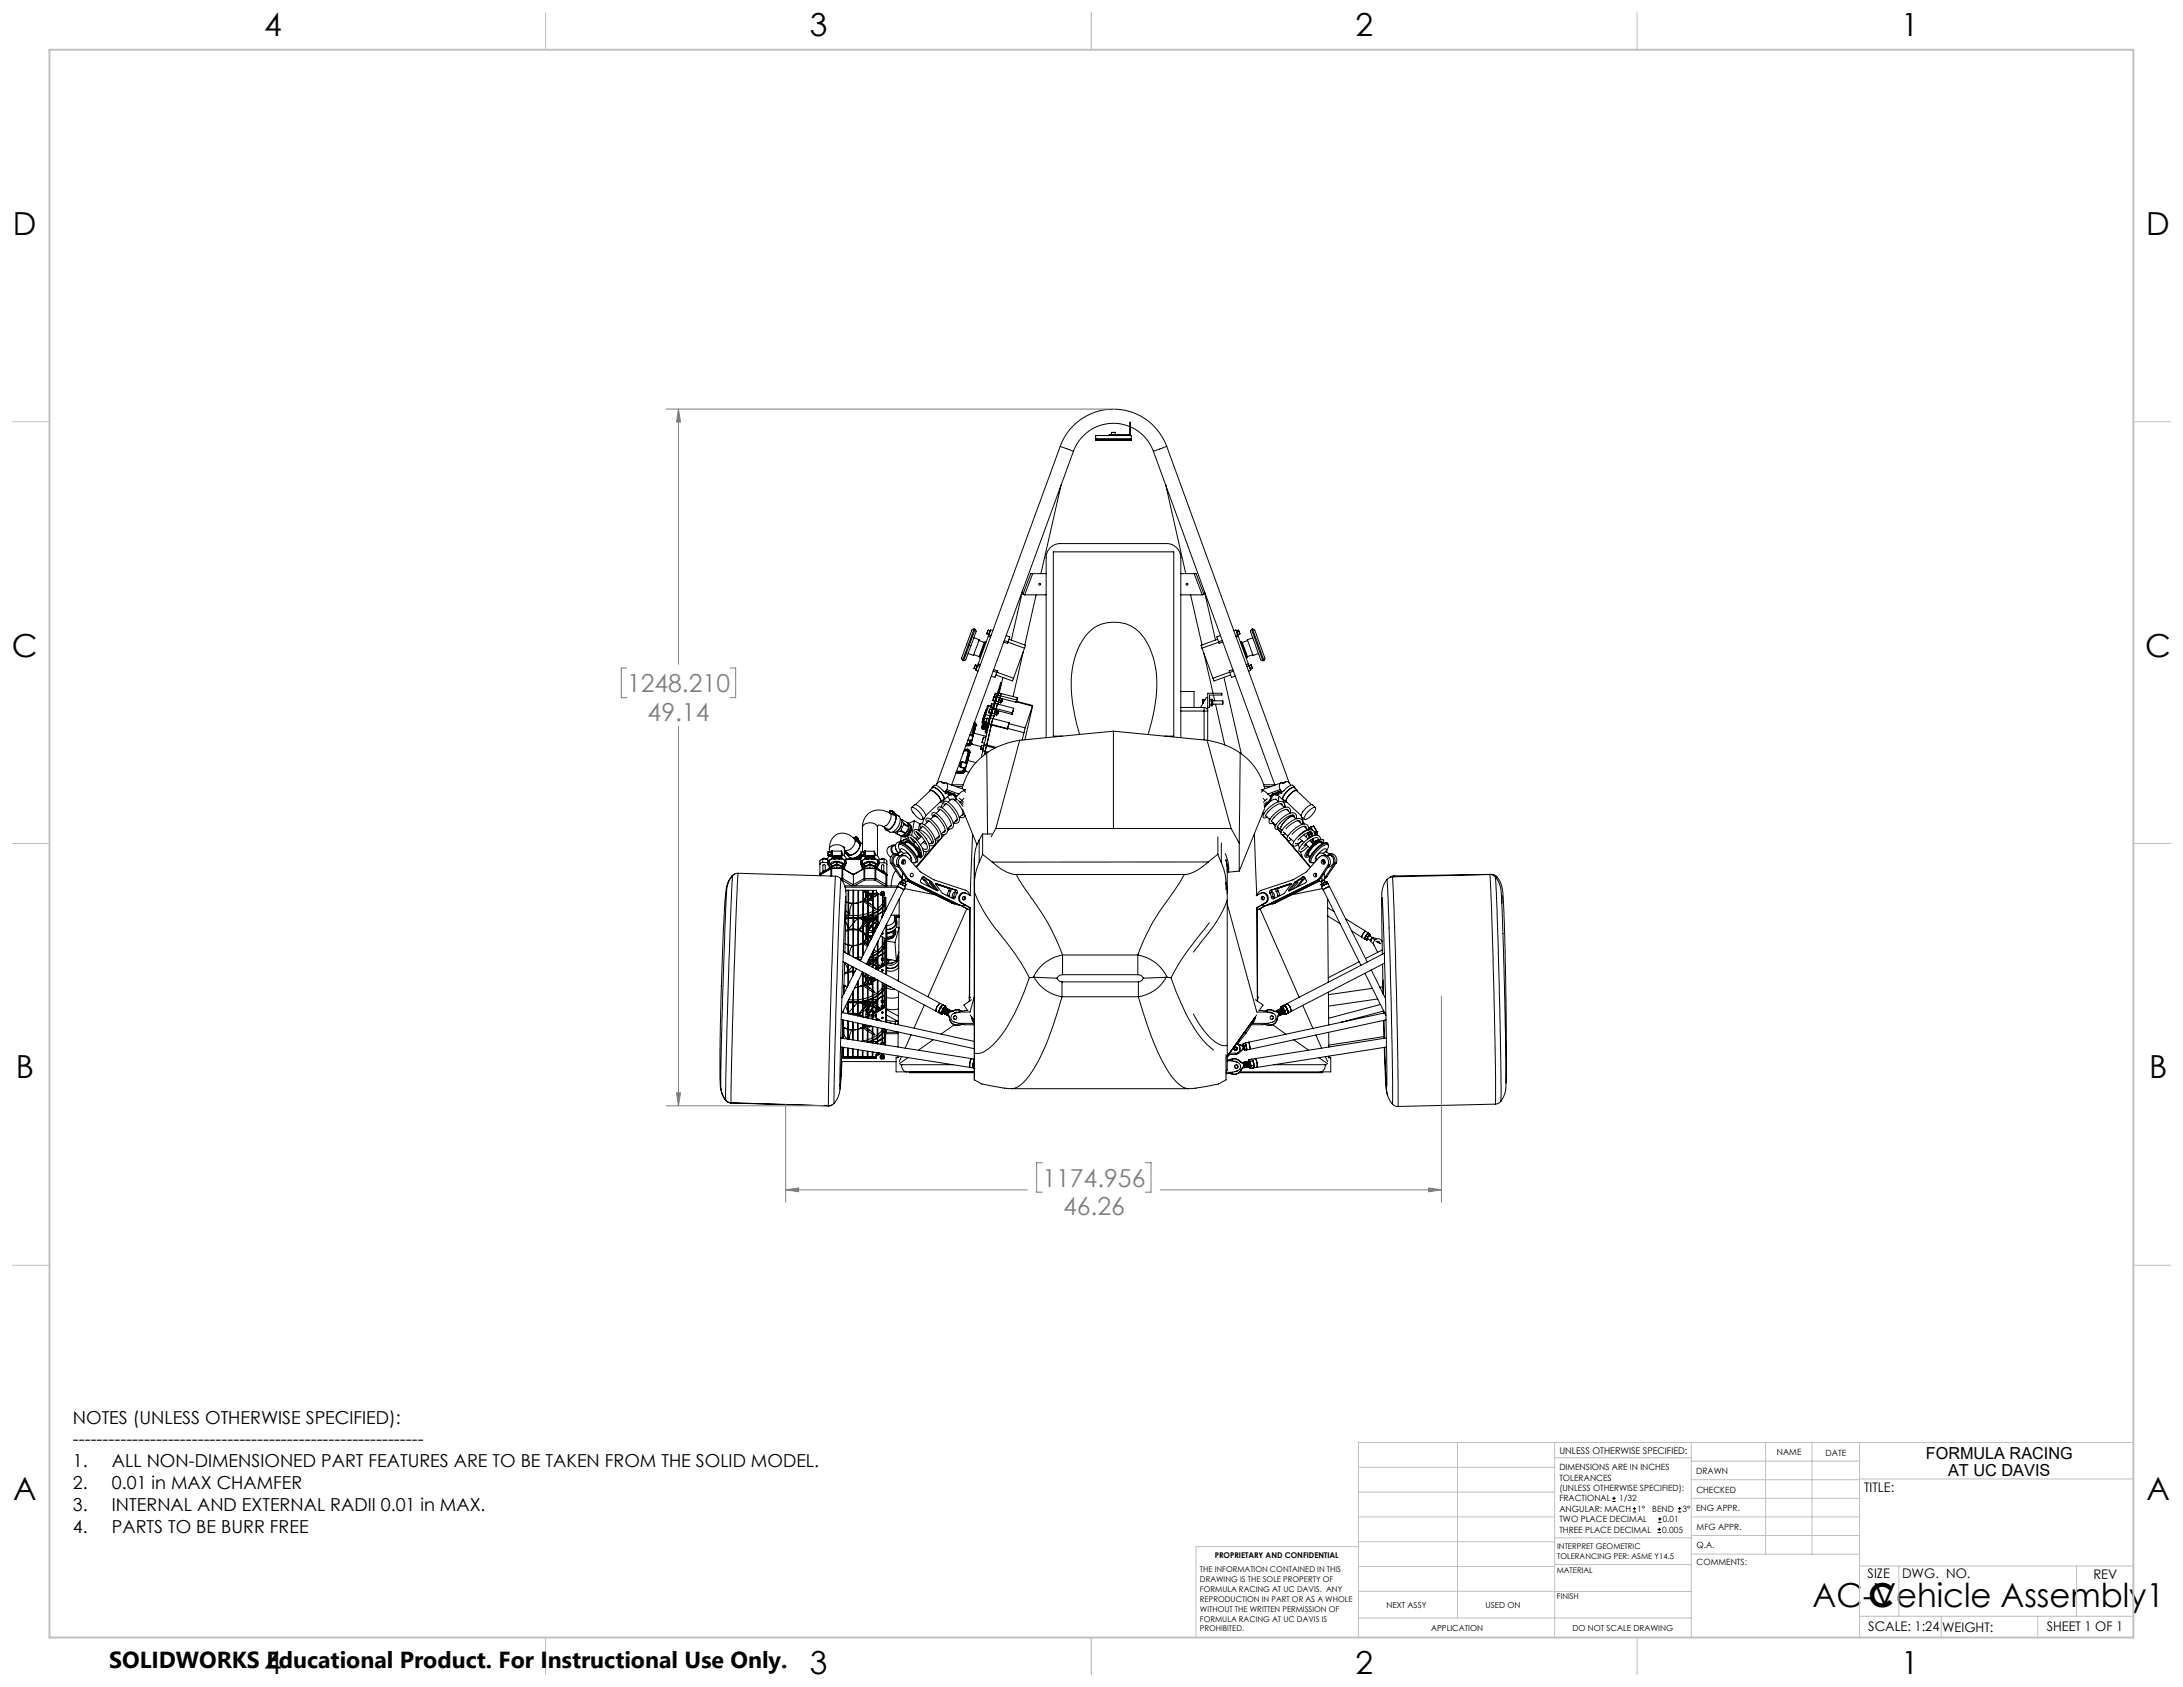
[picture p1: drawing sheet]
<svg xmlns="http://www.w3.org/2000/svg" width="559mm" height="432mm" viewBox="0 0 559 432" stroke-linecap="round" stroke-linejoin="round" font-family="sans-serif">
<defs><g id="words">
<g font-size="8.5">
<text x="464" y="411.3">AC-Vehicle Assembly1</text>
<text x="478.3" y="411.4">C</text>
</g>
<g font-size="8.1">
<text x="67.6" y="9.3">4</text>
<text x="207.3" y="9.3">3</text>
<text x="347" y="9.3">2</text>
<text x="486.7" y="9.3">1</text>
<text x="3.3" y="60.1">D</text>
<text x="549.4" y="60.1">D</text>
<text x="3" y="168">C</text>
<text x="549.1" y="168">C</text>
<text x="4" y="276">B</text>
<text x="550.1" y="276">B</text>
<text x="3.3" y="383.9">A</text>
<text x="549.4" y="383.9">A</text>
<text x="67.6" y="428.4">4</text>
<text x="207.3" y="428.4">3</text>
<text x="347" y="428.4">2</text>
<text x="486.7" y="428.4">1</text>
</g>
<g font-size="6.3" fill="#808080">
<text x="160.5" y="177.2">1248.210</text>
<text x="165.8" y="184.5">49.14</text>
<text x="266.8" y="303.8">1174.956</text>
<text x="272.1" y="311.1">46.26</text>
</g>
<text font-size="5.9" x="27.9" y="427">SOLIDWORKS Educational Product. For Instructional Use Only.</text>
<g font-size="4.6">
<text x="18.6" y="364.4">NOTES (UNLESS OTHERWISE SPECIFIED):</text>
<text x="18.6" y="370">-----------------------------------------------------------</text>
<text x="18.6" y="375.5">1.</text>
<text x="28.7" y="375.5">ALL NON-DIMENSIONED PART FEATURES ARE TO BE TAKEN FROM THE SOLID MODEL.</text>
<text x="18.6" y="381.1">2.</text>
<text x="28.7" y="381.1">0.01 in MAX CHAMFER</text>
<text x="18.6" y="386.7">3.</text>
<text x="28.7" y="386.7">INTERNAL AND EXTERNAL RADII 0.01 in MAX.</text>
<text x="18.6" y="392.3">4.</text>
<text x="28.7" y="392.3">PARTS TO BE BURR FREE</text>
</g>
<g font-size="4.2">
<text x="493" y="373.5">FORMULA RACING</text>
<text x="498.7" y="377.8">AT UC DAVIS</text>
</g>
<g font-size="3.4">
<text x="477.2" y="381.9">TITLE:</text>
<text x="478.1" y="404">SIZE</text>
<text x="486.9" y="404">DWG. NO.</text>
<text x="535.9" y="404.1">REV</text>
<text x="478.2" y="417.6">SCALE: 1:24</text>
<text x="497.1" y="417.7">WEIGHT:</text>
<text x="523.9" y="417.6">SHEET 1 OF 1</text>
</g>
<text font-size="2.4" x="399.2" y="372.1">UNLESS OTHERWISE SPECIFIED:</text>
<g font-size="2.2">
<text x="399.2" y="376.4">DIMENSIONS ARE IN INCHES</text>
<text x="434.2" y="377.3">DRAWN</text>
<text x="454.8" y="372.5">NAME</text>
<text x="467.3" y="372.6">DATE</text>
<text x="399.2" y="379">TOLERANCES</text>
<text x="399.2" y="381.7">(UNLESS OTHERWISE SPECIFIED):</text>
<text x="434.3" y="382.2">CHECKED</text>
<text x="399.2" y="389.6">TWO PLACE DECIMAL</text>
<text x="399.2" y="384.3">FRACTIONAL</text>
<text x="399.2" y="387">ANGULAR: MACH</text>
<text x="414.5" y="384.3">1/32</text>
<text x="419.1" y="387">1°</text>
<text x="422.9" y="387">BEND</text>
<text x="425.6" y="389.6">0.01</text>
<text x="430.6" y="387">3°</text>
<text x="434.2" y="386.9">ENG APPR.</text>
<text x="399.2" y="392.3">THREE PLACE DECIMAL</text>
<text x="425.5" y="392.3">0.005</text>
<text x="434.3" y="391.6">MFG APPR.</text>
<text x="434.3" y="396.3">Q.A.</text>
<text x="434.3" y="400.5">COMMENTS:</text>
</g>
<g font-size="2.1">
<text x="354.9" y="411.6">NEXT ASSY</text>
<text x="380.3" y="411.6">USED ON</text>
<text x="366.3" y="417.4">APPLICATION</text>
<text x="402.5" y="417.5">DO NOT SCALE DRAWING</text>
</g>
<g font-size="2">
<text x="310.9" y="398.8">PROPRIETARY AND CONFIDENTIAL</text>
<text x="398.6" y="396.5">INTERPRET GEOMETRIC</text>
<text x="398.6" y="399">TOLERANCING PER: ASME Y14.5</text>
<text x="307.2" y="402.4">THE INFORMATION CONTAINED IN THIS</text>
<text x="307.2" y="404.9">DRAWING IS THE SOLE PROPERTY OF</text>
<text x="307.2" y="407.5">FORMULA RACING AT UC DAVIS. ANY</text>
<text x="398.5" y="402.6">MATERIAL</text>
<text x="307.2" y="410">REPRODUCTION IN PART OR AS A WHOLE</text>
<text x="307.2" y="412.5">WITHOUT THE WRITTEN PERMISSION OF</text>
<text x="398.5" y="409.4">FINISH</text>
<text x="307.2" y="415">FORMULA RACING AT UC DAVIS IS</text>
<text x="307.2" y="417.6">PROHIBITED.</text>
</g>
</g></defs>
<g fill="none" stroke="#000" stroke-width=".26">
<path d="M271.4 114.3a14.5 14.5 0 0 1 13.6-9.6 14.5 14.5 0 0 1 13.7 9.6M271.4 114.3l3.4 1.2M271.4 114.3l-31.7 86.6M274.8 115.5l-31.2 85.4M280.5 111.5h9.1v.8h-9.1zM280.5 112.5h9.1v.2h-9.1zM280.7 112.3v.2M284.1 111.2h-.2v.3M284.1 111.2h4.9M284.1 111.2v.3M284.5 110.7h1M284.5 110.7h1v.5"/>
<path d="M284.5 110.7v.5h1M285.5 111.2h.1M289 111.2v.3M289.2 109.2a10.8 10.8 0 0 0-14.4 6.3M289.2 111.1l-.2 .1M289.2 111.1h.2M289.2 108v3.1M289.3 112.3v.2M289.4 109.3a11.1 11.1 0 0 1 5.8 6.2M289.4 111.1l-.4 .4M289.4 108.1v3M295.2 115.5l31.1 85.4"/>
<path d="M298.7 114.3l-3.5 1.2M298.7 114.3l31.3 86.1M271.6 124.2l-5.1 22.6M298.4 124.2l5.1 22.6M261.8 151.1l-2.9 12.8M262.3 152.3h5.5M264.3 146.8l-2 5.5M265.2 152.3l-2.9 12.8M267.8 146.8h-4l-1.9 5.3 .4 .2M302.3 146.8h3.9l2 5.3-.5 .2M302.3 152.3h5.4M304.8 152.3l2.9 12.8"/>
<path d="M305.7 146.8l2 5.5M308.3 151.4l2.8 12.4M249.3 163.2l1.3 .6-1.4 4-1.4-.5M249.3 167.6l1.3 .5M249.3 161l-.5 .1-.3 .9-2.4 6.5 .3 .4M249.3 161l.3 .1-2.9 8-.3-.1zM249.3 171.1l.5 .2M249.6 161.1l.3 .3-.1 .3-2.5 7.1-.4 .3h-.2M249.7 170.2l-.4 .9M249.7 170.2l.5 .2M249.9 171.1h.1M250.1 170.6h.1"/>
<path d="M250.2 170.4l-.4 .9M250.3 170.4l-.5 1.2 .5 .2M250.3 170.4l.5 .2M250.4 169.9l.5 .2M250.4 169.9l-.1 .5M250.6 163.9l1.4 .5M250.6 168.1l.1 .2M250.7 168.3l.3 .1M252 164.4l-1.4 3.7M252.2 164.3l-1.5 4M252.2 164.3l.2 .1M252.2 164.3l-.2 .1"/>
<path d="M252.6 162.2l.5 .2M252.9 161.3l-.3 .9M252.9 161.3l.5 .2M253 162.9l.5 .2M253 162.9l-2.6 7M253.2 162.5l-.2 .4M253.2 162.5l.5 .1M253.2 162.2h.1M253.4 161.7h.1M253.4 161.5l-.3 .9M254.1 161.4l-.5-.2-.4 1.3M254.2 179.4l.4 .1"/>
<path d="M254.2 171.8l1 .3M254.4 171.4l.9 .3-.1 .4M254.4 178.4l-.2 1M254.4 178.4l.5 .1-.3-.1M254.8 177.4l-.2 1M254.8 177.4l.4 .2M254.9 172.8l4.3 1.5 .2-.7M254.9 179.5l.7 .1M254.9 179.5l-.1 .5M255.2 172.1l-.5 1.3-.9-.4M255.2 172l4.2 1.6M255.4 177.9l.7 .2"/>
<path d="M255.4 177.9l-.1 .5M255.6 179.7h.1M255.6 179.6l-.2 .6M255.6 179.7l-.2 .5M255.6 179.7l.5 .2M255.6 179.5v.2M255.7 179.3l-.1 .2M255.7 179.3l.5 .1M255.7 179v.3M255.8 178.8h.1M255.8 178.8l-.1 .2M255.8 178.8l.6 .1"/>
<path d="M255.9 178.8v-.3l-.3 1.1M255.9 178.5l-.7-.1-.3 1.1M255.9 178.6v.1M255.9 178.8l.5 .1M255.9 178.7v.1M255.9 178.7l4.2 1M256.1 179.9h.1M256.1 178.1l-.2 .6M256.1 178.1l4.1 1.1M256.2 179.6v.3M256.2 179.6l-.1 .3M256.2 179.4v.2"/>
<path d="M256.3 177.5l-.2 .6M256.3 177.5l-.7-.2-.2 .6M256.3 177.5l4.1 1.1M256.3 179.7l-.1 .2M256.3 179.2l-.1 .4M256.3 179.2l-.1 .2M256.3 179.7h.1M256.4 178.9l-.1 .3M256.4 178.9h.1M256.4 178.9l-.1 .8M256.4 178.9l-.2 .9M256.4 174.7h-.2l-2.7 8.1"/>
<path d="M256.4 174.8l-2.7 8M256.4 179.6l-.1 .1M256.5 179.1l-.2 .6M256.5 179.1h.1M256.5 179.1v.1M256.5 179.2l-.1 .4zM256.7 173.4l-.9 3.9M257.1 163.9l.9 .4M257.5 162.7l1 .3-.5 1.3M258 164.4l4.3 1.5M258 164.3l-.1 .4-1-.4M258.3 163.6l4.2 1.6-.2 .7"/>
<path d="M260.1 179.6l.1-.1 4.1 1.1M260.1 179.6v.1M260.1 179.6l4.2 1.1M260.2 179.2l.2-.6-.2 .9M260.2 179.5h.1M260.2 179.2l-.1 .5M261.9 166.8l-2.6 11.5M262.3 165.9l-2.9 7.7M302.3 177h3.3v4.1M307.7 165.9l2.8 7.7M308 179.1v.9M308 179.1l-.1 1"/>
<path d="M308 179.1h.5M308.2 167.3l2.3 10.1M309.1 178.5h-.3l-1.5 2.6M309.6 179.4v.8M309.6 179v.4M309.6 179v.1M309.6 179.4h.7M309.6 179h.7M310.3 179.4v.4M310.3 179v.2M310.3 179v.1M310.3 179.1l.1 .1v1.2l-.1 .1"/>
<path d="M310.3 179.8v.4M310.3 179.2v.6M310.3 179.8v.6M310.3 179.1v.1M310.3 179.2v.2M310.4 179.4h2.5M310.6 177.9l.3 1.5M311.7 163.6l-4.3 1.6 .3 .7M311.9 164.3l.2 .4 .9-.4M312 164.4l-4.3 1.5M312.4 162.7l-.9 .3 .4 1.3M312.9 163.9l-1 .4"/>
<path d="M312.9 179.4v.8M313.3 173.4l4.4 19.5M314.7 172l-4.2 1.6M314.8 172.1l.4 1.3 1-.4M315 172.8l-4.2 1.5-.3-.7M315.6 171.4l-1 .3 .2 .4M315.7 171.8l-.9 .3M315.8 161.4l.6-.2 .4 1.3M316.5 161.5l.4 .9M316.6 161.7h-.1M316.8 162.2h-.1M316.8 162.5l.2 .4"/>
<path d="M316.8 162.5l-.5 .2M317 162.9l-.6 .2M317 162.9l2.5 7M317 161.3l.4 .9M317 161.3l-.5 .2M317.4 162.2l-.5 .2M317.7 164.3l1.5 4M317.7 164.3l-.2 .1M317.7 164.3l.3 .2M318 164.5l1.3 3.6M319.2 168.3l-.2 .1M319.3 168.1l-.1 .2"/>
<path d="M319.4 163.9l-1.4 .6M319.5 169.9l-.5 .2M319.5 169.9l.2 .5M319.7 170.4l.4 1.2-.5 .2M319.7 170.4l-.5 .2M319.8 170.4l.3 .9M319.8 170.6h.1M320 171.1h.1M320.3 170.2l.3 .9M320.3 170.2l-.5 .2M320.4 161.1l-.3 .4 .3 .9 2.3 6.4 .6 .3M320.4 161.1l.2-.1 2.8 7.6 .1 .5-.2 .1z"/>
<path d="M320.6 171.1l-.5 .2M320.6 171.1h.1M320.6 161l.6 .3 1.5 4 1.1 3.2-.3 .5M320.7 163.2l-1.4 .6 1.4 4 1.5-.5M320.7 167.6l-1.4 .5M244.7 197.9h.1M244.7 197.7h.1M244.8 197.7v.2M244.8 197.9h.1M245.7 196l.2 .4M245.7 196l.2 .1M245.9 196.1v.2"/>
<path d="M245.9 196.3v.1M245.9 195.2h.2M245.9 196.3l.8 .2M245.9 195.2l-.2 .8M245.9 196.4l.8 .2M246.1 195.2l-.2 .9M246.3 195.1l-.4 1.2M246.3 195.1l-.2 .1M246.3 195.1l.7 .1M246.3 194.9l-.4 .3M246.3 194.9v.2M246.3 194.9l.8 .3"/>
<path d="M246.4 197.6v.2M246.4 197.4h.1M246.4 197.4v.1M246.4 197.4h-1.6M246.4 197.6l-1.6 .1M246.4 197.8l-1.6 .1M246.4 197.8h.1M246.4 197.5l-1.6 .1M246.6 197.2l-.2 .2M246.6 197.2h.1M246.6 192.5l-.1 .3M246.7 196.5h.2"/>
<path d="M246.7 196.5v.1M246.7 197.2l-.3 .3M246.7 196.7l-.1 .5M246.7 196.6v.1M246.8 197.3l-.4 .3M246.8 197.3h.2M246.9 196.6l-.2 .1M246.9 196.6l-.2 .6M246.9 196.6h.1M246.9 196.5v.1M246.9 196.5h.2M247 195.2l.2 .1"/>
<path d="M247 197.3l-.3 .4-.3 .1M247 197.3h.1M247 197.3l-.6 .5M247 196.6l.1 .1M247 197.3l.1 .1M247 196.6l-.2 .7M247.1 196.5l-.1 .1M247.1 196.5h.1M247.1 197.4l.9 .3M247.1 195.2h-.1M247.1 195.1l.1 .1M247.1 195.1v.1"/>
<path d="M247.2 195.2v.1M247.2 195.3l.1 .1M247.2 195.2l.2 .1M247.3 195.4h.1M247.4 195.3l-.1 .1M247.4 195.3h.1M247.4 190.4h.6M247.6 192.1l.3 .1 .1 .3M247.6 191.9l.4 .2 .1 .4M247.6 192.2l.2 .3M247.6 191.8h.1M247.6 191.8a.68 .68 0 0 1 .6 .8"/>
<path d="M247.6 192.1v.1M247.6 191.8v.1M247.6 191.8h-.7M247.6 192.2h-.9M247.6 192.1h-.8M247.6 191.9h-.8M247.7 194.7l-.7 2.6M247.7 189.5l.6 .2M247.8 194.7l-.7 2.7M247.8 194.7l2 .5M247.8 194.7h-.1M247.8 189.4l.4 .1"/>
<path d="M247.8 192.5h.2M247.8 192.5l-.7 2.6M248 190.6v.2M248 190.4h.1M248 190.4v.1M248 192.5l-.8 2.7M248 190.5h-.6M248 190.6l-.7 .1M248 190.8l-.8 .1M248 190.9h.1M248 190.9h-.8M248.1 192.5l.1 .1"/>
<path d="M248.1 192.5l-.7 2.8M248.2 190.2l-.2 .2M248.2 190.2h.1M248.2 190.2l.1 .1M248.2 188.2h.4M248.2 189.5h.3M248.2 189.5l.1 .2M248.2 192.6h.1M248.2 192.3v.3M248.2 192.6l-.5 2.1M248.2 188.1l.5 .1M248.3 190.3l-.3 .2"/>
<path d="M248.3 189.7l-.1 .5M248.3 189.7h.1M248.4 190.3l-.4 .3M248.4 190.3h.2M248.5 189.6l-.2 .1M248.5 189.6l-.2 .7M248.5 189.6h.1M248.5 189.5v.1M248.5 189.5h.1M248.6 188.2l.2 .1M248.6 190.3l-.3 .4-.3 .1M248.6 190.3h.1"/>
<path d="M248.6 190.3v.1M248.6 190.4h.1M248.6 190.4l-.6 .5M248.6 189.6l.1 .1M248.6 189.6l-.2 .7M248.6 189.5v.1M248.6 189.5h.1M248.6 190.4l2.6 .7M248.7 188.2h-.1M248.7 188.1l.1 .1M248.7 188.1v.1M248.8 188.2v.1"/>
<path d="M248.8 188.3l.1 .1M248.8 188.2l.2 .1M248.9 188.4h.1M249 188.3l-.1 .1M249 188.3h.1M249.3 187.7l-.7 2.7M249.3 185.2l.1 .3M249.3 185.1l.3 .4M249.3 187.7l3.1 .8M249.3 187.7h.1M249.4 185l.3 .5M249.4 185.5h.2"/>
<path d="M249.4 185.5l-.7 2.6M249.4 184.8l.4 .3v.5M249.6 185.5l-.8 2.7M249.7 185.5l.1 .1M249.7 185.5l-.7 2.8M249.8 185.6h.1M249.8 185.3v.3M249.8 185.6l-.5 2.1M251.1 191.8l.5 .1M251.3 186.1l-.1 .3 .3 .2M251.3 186.1l.2 .2M251.3 190.8l-.2 1"/>
<path d="M251.3 190.8l.5 .1M251.4 184.8h.2M251.4 190.1l.6 .2M251.5 184.5l-.1 .4 .2 .1M251.5 186.6l.8 .2M251.5 184.5l.1 .1M251.5 186.3v.3M251.5 192.2l.7 .1M251.5 186.3h.1M251.6 191.9h.1M251.6 192.2l-.4 1.6M251.6 186.6h.1"/>
<path d="M251.6 186.5v.1M251.6 186.5h.1M251.6 186.4v.1M251.6 183.9l-.1 .6M251.6 186.6l.6 .2M251.6 186.5l.5 .2M251.6 186.6l.5 .1M251.6 186.5l.6 .1M251.6 186.4l.6 .2M251.6 183.9h.2M251.7 186.4h.1M251.7 186.3v.1"/>
<path d="M251.7 186.3h.1M251.7 186.4h-.1M251.7 183.8l-.1 .1M251.7 186.4l.5 .1M251.7 186.3l.5 .2M251.7 186.3l.5 .1M251.7 183.8h.1M251.7 186.2h.1M251.7 186.2v.1M251.7 186.2l.5 .2M251.7 186.2l.5 .1M251.7 186.1v.1"/>
<path d="M251.7 186.1l.5 .2M251.7 186.1h.1M251.7 186l.5 .2M251.7 186h.1M251.7 186v.1M251.7 186.1l.5 .1M251.7 186l.6 .1M251.8 185.9h.1M251.8 185.9l.5 .1M251.8 185.8v.1M251.8 188.7l-.4 1.4M251.8 188.7l.5 .1"/>
<path d="M251.8 185.9l.5 .2M251.8 185.8l.5 .2M251.8 183.5l-.1 .3M251.8 183.5l.1 .1M251.8 190.9h.1M251.8 185.7h.1M251.8 185.8h.1M251.8 190.9l-.2 1M251.8 185.7l.5 .2M251.8 185.7v.1M251.8 185.7l.5 .1M251.8 185.8l.5 .1"/>
<path d="M251.8 185.6h.1M251.8 185.6l.6 .1M251.8 185.6v.1M251.8 190.7l-.3 1.5M251.8 183.7l.3 .2M251.8 183.7l-.5 2.4M251.8 183.7h.1M251.8 185.6l.5 .2-.5-.1M251.8 190.7l.7 .2M251.9 185.5h.1M251.9 185.4v.1M251.9 185.5l-.1 .1"/>
<path d="M251.9 185.4h.1M251.9 183.5h-.1M251.9 185.5l.5 .2M251.9 185.5l.5 .1M251.9 185.4l.5 .2M251.9 183.1l.1 .1M251.9 183.1l-.1 .3M251.9 185.3v.1M251.9 185.3l.5 .1M251.9 185.3h.1M251.9 185.3l.5 .2M251.9 183.1h.1"/>
<path d="M252 185.2h.1M252 185.2v.1M252 185.3l.4 .1M252 185.2l.4 .1M252 185.2l-.1 .1M252 190.5l.6 .2M252 190.5l-.2 .2M252 185.1h.1M252 185.1v.1M252 183.1l-.2 .6M252 185.1l.5 .2M252 185.1l.5 .1"/>
<path d="M252 182.8v.2M252 183.1h.1M252 182.8h.1M252 183v.1M252 183h.1M252 185h.1M252 185v.1M252 185l.6 .1M252 185l.5 .2M252.1 184.9h.1M252.1 184.9l.5 .1M252.1 184.9l-.1 .1"/>
<path d="M252.1 182.6l-.1 .2M252.1 184.9l.5 .2M252.1 184.9l-.1 .2M252.1 183.9l-.6 2.4M252.1 182.6h.1M252.1 183.9l.5 .1M252.1 184.8h.1M252.1 184.8l-.5 1.8M252.1 184.8v.1M252.1 184.8l.5 .2M252.1 184.8l.5 .1M252.1 186.7h.1"/>
<path d="M252.1 182.5h.1M252.2 186.5v.1M252.2 186.5h.1M252.2 182.5l-.1 .1M252.2 192.3l.7 .2M252.2 186.6h.1M252.2 182.3l-.1 .2M252.2 182.3h.1M252.2 187.3l.2 .3M252.2 186.4v.1M252.2 186.4h.1M252.2 186.3h.1"/>
<path d="M252.2 187.3l.2 .2M252.2 186.2v.1M252.2 192.3l-.1 .8M252.3 186.1h.1M252.3 185.9v.1M252.3 182.9l-.2 1M252.3 182.9l-.3 .2M252.3 182.9l1.1 .3M252.3 185.8v.1M252.3 185.7v.1M252.4 185.6h.1M252.4 187.5v.1"/>
<path d="M252.4 187.6h.2M252.4 187.5h.2M252.4 185.3v.1M252.4 184.8l.5 .1M252.4 181.7l-.2 .6M252.5 185.3h.1M252.5 185.2h.1M252.5 190.9l-.3 1.4M252.5 190.9l2.2 .6M252.6 185.1h.1M252.6 185h.1M252.6 185.1h-.1"/>
<path d="M252.6 192.7a15.7 15.7 0 0 0-6.4 9.2M252.6 192.7l.2 20.8M252.6 184.9h.1M252.6 190.7l-.1 .2M252.6 190.7l2.5 .6M252.6 185.2l-.2 1.3M252.6 184.9l.1 .1M252.6 185.2h.1M252.7 185.3h.1M252.7 185.2v-.2l-.5 1.8 .1-.3M252.7 186l-.1 .3h.2M252.7 185.3l.1 .2"/>
<path d="M252.7 185.3l-.5 2M252.7 186l.2 .1M252.7 183.8l-.3 1M252.7 183.8l.5 .2M252.7 185.8l.2 .1M252.7 185.8v.2M252.7 186.3l-.3 1.2M252.8 180.8l-.8 2.3M252.8 184.9l-.1 .4M252.8 185.2l-.1 .1M252.9 185.9v.2M253 185.7l-.2 .6 .1-.2"/>
<path d="M253.1 180.7l-.3 .1M253.1 180.7l-.8 2.2M253.1 180.7l.5 .1M253.1 180.6l-.3 .2M253.1 180.6v.1M253.1 180.6l.6 .1M253.1 185.2l.7 .2M253.1 185.4l.7 .2M253.1 185.2v.2M253.1 185.4l-1.1 5.1M253.2 182.5l.4 .1M253.4 181.5l-.2 1"/>
<path d="M253.4 181.5l.5 .1M253.5 182.8l-.8 3M253.5 182.8h.2M253.6 181.1h.1M253.6 181.1l.4 .1M253.6 180.9v.2M253.7 182.8l-.8 3.1M253.8 185.6l-1.2 5.1M253.8 183.1l-.3 .7M253.8 185.6l4.1 1M253.8 185.4v.2M253.8 185.4l4.1 1.1"/>
<path d="M253.9 180.1l-.3 .8M253.9 180.1l.5 .2M253.9 182.5l.7 .2M253.9 182.5l-.1 .6M254.2 183.9l-.4 1.5M254.2 183.9l-.7-.1-.4 1.4M254.2 183.9l4.1 1.1M254.4 181.2l.6 .2M254.4 181.2l-.1 .3M254.6 182.8v.1M254.6 182.8h.1M254.6 182.9l-.4 1"/>
<path d="M254.6 182.7l-.2 .6-.6-.2M254.6 182.9l.5 .1M254.6 182.7v.1M254.6 182.7l.5 .1M254.6 182.4v.3M254.6 182.4v.4M254.7 182.1l-.1 .3M254.7 182.1l.5 .1M254.8 182l-.1 .1M254.8 182l-.2 .4M254.8 180l.6 .2M254.8 180v.1"/>
<path d="M254.8 181.8v-.2l-.2 1.1M254.8 181.6l-.6-.1-.3 1M254.8 181.8v.2M254.8 181.8h.1M254.8 181.8l.6 .1M254.9 181.8h.1M254.9 181.8l4.2 1M255 181.4l-.1 .4M255 181.4l4.2 1.1M255.1 183h.1M255.1 182.8v.2M255.2 182.6l-.1 .4"/>
<path d="M255.2 182.6l-.1 .2M255.2 182.2v.4M255.3 182.8l-.2 .2M255.3 182.8h.1M255.3 180.2l-.3 1.2M255.3 180.2l-.6-.1-.3 1.1M255.3 182.1l-.1 .5M255.3 180.2l4.2 1.1M255.3 182.1l-.1 .1M255.4 182v.3M255.4 182h.1M255.4 182l-.1 .1"/>
<path d="M255.4 181.9l-.1 .2M255.4 181.9v.1M255.4 182l-.3 1M255.4 182.7l-.1 .1M255.4 182.2l-.1 .6M255.4 182.2h.1M255.4 182.3l.1-.2-.2 .7M255.4 182.2l.1 .2M255.4 180.2h.1M255.5 182.4l-.1 .3zM257.9 186.5v.1M258 186.4l-.1 .2"/>
<path d="M258 186.4l4.1 1.1M258.3 185.2l-.3 1.2M258.3 185.2l4.1 1.1M258.3 185l-.4 1.5M258.3 185v.2M259.2 182.5l.3-1.2-.4 1.5M259.2 182.5l-.1 .3M261 189.5l-6.1 22.6M261 189.5a20.7 20.7 0 0 0-8.4 3.2M262.1 187.5l-.4 1.9M262.4 186.3l-.3 1.2M264.3 180.7v-.1l-1.9 8.7"/>
<path d="M264.3 180.7l-1.9 5.6M267.8 188.8v-46a3.6 3.6 0 0 1 3.6-3.7h27.2a3.7 3.7 0 0 1 3.7 3.7v46M271.9 188.4h-2.3v-47.1h30.9v47.1h-2.3M276.4 188a35.5 35.5 0 0 1-1.4-19.3 13 13 0 0 1 6.3-8.7 9.6 9.6 0 0 1 12.7 5.2 25 25 0 0 1 1.5 16.2l-1.6 6.6M285 187.1v25M285 187.1l-24 2.4M285 187.1l24 2.4M302.3 181.1h5.9M302.3 182h5.9M308.2 181.1a.78 .78 0 0 1 .9 .9h-.9M308.2 181.1v.9M308.2 182v7.4"/>
<path d="M309 189.5l6.1 22.6M309 189.5a20.6 20.6 0 0 1 8.5 3.2M309.1 181.1h.5v-3.2h3.2v-.5h-3.7v12.1M309.6 180.5v.2M309.6 180.2v.5M309.6 180.2h.7M309.6 180.7h.7M310.3 180.2v.2M310.3 180.4v.1M310.3 180.5v.2M310.3 180.4v.3M310.4 180.2h2.5"/>
<path d="M311.1 180.2l2.4 10.5M317.5 192.7l-.3 23.1M317.5 192.7a15.8 15.8 0 0 1 6.3 9.2M210.5 220a.57 .57 0 0 1 1 0M210.6 219.9l-.5 .2-.2 .3v3.3M210.6 219.9v.9M210.6 219.9l1.3 .1M210.6 219.7h.1M210.7 219.7h.5M211.2 219.7h.1M212 218.4l.1 .3M212 218.8h.1"/>
<path d="M212 218.4v.4M212 218.1v.3M212 218.9v.1M212 219h.1M212 218.1l.1 .1M212 218v.1M212 218.8v.1M212 219l.1 .1M212 218.8h.2l-.2 .2M212.1 218h-.1M212.1 219v.1M212.1 218.2l-.1 .2"/>
<path d="M212.1 218.7l-.1 .1M212.1 217.9l-.1 .2M212.1 219.1h.6M212.1 218.7h.6M212.1 218.2h.6M212.1 217.9h.6M212.3 217.4a2.17 2.17 0 0 1 3.3-.8l.5 .8M212.3 217.4v.5M212.3 219.1h.1M212.3 219.1l-.4 .6v1.2M212.7 219.1h.1M212.7 218.7v.4"/>
<path d="M212.7 218.2v.5M212.7 217.9v.3M212.7 219.1l.2 .2M212.9 217.7v1.6M212.9 217.7h.1M212.9 219.3h.1M212.9 217.7l-.2 .2M213 217.7v1.6M213 219h.1M213 219l.1 .1M213 219.1v.1zM213 217.9v-.1v1.3"/>
<path d="M213 219.7h.1M213 219v.7M213.1 217.8l-.1 1.2M213.1 217.8v1.2M213.1 217.8h2.3M213.1 219h2.3M213.1 219.1h2.3M213.1 219v.1M213.1 219.3h.1M213.2 219.2h.1M213.2 219.7a1.41 1.41 0 0 0-1.3 1.2M213.2 219.2v.1"/>
<path d="M213.2 219.1v.2M213.2 219.7h.1M213.2 219.1v.1M213.3 219.2h.1M213.3 219.6l-.1 .1M213.3 219.2l-.1 .1M213.3 219.2h-.1M213.3 219.6h.1M213.3 219.7h.1M213.3 219.7v.1a1.17 1.17 0 0 0-1.1 .6 1.17 1.17 0 0 0 .1 1.3v-1.5M213.3 219.1v.1M213.5 219.6l-.5 .1"/>
<path d="M213.5 219.5l-.5 .2M213.5 219.5v.1M213.5 219.1h.1M213.5 219.6v.3h.4M213.5 219.1v.1M213.5 219.2h.5M213.5 219.6l-.2 .1M213.5 219.6h-.2M213.5 219.5h1.9M213.5 219.6h1.9M213.5 219.2v.3M213.5 219.9h1.9"/>
<path d="M214 219.4h.9M214 219.4h.1M214 219.4v-.2h.9v.3M214 219.4v.1M214.6 219.9h.3M214.9 219.2h.5M215.4 217.8v.1M215.4 219.5v.1M215.4 219.1v.1M215.4 217.8v1.2M215.4 219v.1M215.4 219.2v.3"/>
<path d="M215.4 219.6v.3M215.4 218.5h.1M215.4 218.9h.1M215.4 219.7a1.21 1.21 0 0 1 .7 2M215.4 219.7a1.21 1.21 0 0 1 1.1 .8 1.21 1.21 0 0 1-.4 1.3M215.4 218.6a1.5 1.5 0 0 1 1.2 1.3v1M215.4 218.2v.6M215.4 219v.9M215.4 218v1M215.4 218.4v.1M215.4 219h.1M215.4 219.1h.1"/>
<path d="M215.4 218.2v.7zM215.4 217.9h.1M215.4 217.9v.6M215.4 218.8v.3M216.1 217.4v1.6M216.3 216.8l-.2 .6M216.4 217.8v.1M216.4 217.9l.8 .8M216.6 220l1.4-.2 2.3 .2zM216.9 220h3.2M217.2 218.7v.2M217.2 218.5v.2"/>
<path d="M217.7 219.6l.2 .3M217.8 219.6l.3 .2M218.4 219.6l.1 .2M218.4 219.7v.1M218.6 214.6a3.5 3.5 0 0 0-4.2-1.1 3.5 3.5 0 0 0-2.1 3.9M218.6 214.6a2.22 2.22 0 0 1-2.2 3.1l-.3-.1 1.4 1.3M218.6 214.6l1.5 1.4M218.8 214.4h.1M218.8 219.6a2.53 2.53 0 0 0 1.7-1.1 2.43 2.43 0 0 1-1.7 1.1zM218.8 214.4v.3M218.8 214.8l.1-.2 .4 .3M218.8 214.7h.1"/>
<path d="M218.8 214.7h-.1M218.8 214.3v.1M218.8 214.3l.1 .1M218.8 214.3l.3 .3M218.9 214.4v.3M218.9 214.9h.2M218.9 214.7l.2 .2M218.9 214.9a1.23 1.23 0 0 1 1.2 .7 1.23 1.23 0 0 1 0 1.3 2.71 2.71 0 0 1-3.3 1.9l-.3-.4-.2-.6M218.9 214.8l.1 .1M219 214.4l.1 .1M219 214.4v.1M219 214.6h.1"/>
<path d="M219 214.9h.1M219.1 214.2l.4 .2 .3 .7M219.1 215h-.1a1.31 1.31 0 0 1 1.2 .9 1.31 1.31 0 0 1-.4 1.4 2.44 2.44 0 0 1-2.9 1.4l-.5-.8M219.1 214.2l-.1 .2M219.1 214.2l-.6 .3M219.1 215v.1M219.1 215l.8 .7M219.1 214.5v-.2a.56 .56 0 0 1 .7 .8M219.1 214.5v.1M219.1 214.6h.1M219.2 214.9h-.1M219.3 214.6l.1-.1 .3 .6"/>
<path d="M219.3 214.6l-.1 .3M219.3 214.9h.1M219.3 214.6l.1-.1 .2 .6M219.3 214.6l.2 .4M219.3 214.9h-.1M219.8 215.1h.1M219.8 215.1v.1M219.9 215.7l.2 .1M219.9 219.9h.1M219.9 215.2l.9 .9M219.9 215.7l-.1 .1M219.9 219.8l-.2 .1"/>
<path d="M219.9 219.8l.1 .1M219.9 219.8v.1M219.9 219.9h-.1M220.1 219.2l-1.1 .6 .4-.2M220.1 219.2l.1 .3M220.2 219.5l-.5 .4M220.2 219.5l-.7 .4M220.2 219.1l-.4 .3M220.2 219.1l.1 .5M220.2 219.1v.4M220.2 219.5h.1M220.2 219.5l.2 .1"/>
<path d="M220.3 219.6h.1M220.3 219.9v1.1M220.3 219.8l-.2 .1M220.5 218.3a2.38 2.38 0 0 1-3.1 1.1l-.7-.7M220.5 218.4v.3M220.5 218.4v.5M220.5 218.1v.1M220.5 218.1v.3M220.5 219v.1M220.5 219h.1M220.5 218v.1M220.5 219l.1 .1"/>
<path d="M220.5 218.9h.2l-.2 .1M220.5 219.1h.1M220.5 218.9v.1M220.5 219.1l-.2 .2M220.5 218h.1M220.5 218.2v.2M220.5 218.7v.2M220.5 219.2h.1M220.5 219.1h.6M220.5 218.7h.6M220.5 218.2h.6M220.6 219.1h.1"/>
<path d="M220.6 219.1l-.1 .1M220.6 219.1l-.3 .3 .2-.2M220.7 219.1l-.4 .4M220.8 219.1h.1M220.8 217.8l-.1 .1M220.8 211.8a2.23 2.23 0 0 1 3.6-.5l.2 .5M220.8 211.8v6.1M220.8 219.1l-.5 .8M221.1 219.1h.1M221.1 218.7v.4M221.1 218.2v.5M221.1 217.9v.3"/>
<path d="M221.1 217.9l-.6 .2M221.1 219.1l.3 .2M221.4 217.8h.1M221.4 219.3h.1M221.4 217.8l-.3 .1M221.4 217.8v1.5M221.5 219h.1M221.5 219.1h.1M221.5 219.1v.2zM221.5 217.9v1.2M221.5 219v.7M221.5 217.9v1.1"/>
<path d="M221.5 217.9h2.3M221.5 219h2.3M221.5 219.1h2.3M221.5 219v.1M221.6 219.3h.1M221.6 219.1v.2M221.7 219.2h.1M221.7 219.8a1.51 1.51 0 0 0-1.4 1.2M221.7 219.2v.1M221.7 219.2l-.1 .1M221.7 219.1v.1M221.7 219.7v.1"/>
<path d="M221.7 219.7h.1M221.8 219.8a1.18 1.18 0 0 0-1.2 .6 1.18 1.18 0 0 0 .1 1.3M221.8 219.2l-.1 .1M221.8 219.2h.1M221.8 219.7v.1M221.8 219.1v.1M221.9 219.7h-.1M221.9 219.6l-.4 .1M221.9 219.5v.1M221.9 219.9h.4M221.9 219.9h.1M221.9 219.1v.2"/>
<path d="M221.9 219.3h1.9M221.9 219.6l-.2 .1M221.9 219.5h1.9M221.9 219.6h1.9M221.9 219.1h.1M221.9 219.3v.2M221.9 219.6v.3M221.9 219.9h1.9M222.4 219.4h1l-1 .1M222.4 219.4v.1M222.4 219.2v.2M223.1 219.9h.3"/>
<path d="M223.4 219.9h.1M223.4 219.2v.3h-1M223.8 217.9h.1M223.8 219.5v.1M223.8 219.1v.2M223.8 217.9v1.1M223.8 219v.1M223.8 219.3v.2M223.8 219.6v.3M223.9 218.5h.1M223.9 218.9h.1M223.9 219.8a1.17 1.17 0 0 1 .7 1.9"/>
<path d="M223.9 219.7a1.21 1.21 0 0 1 1 .8 1.21 1.21 0 0 1-.3 1.3M223.9 218.7a1.51 1.51 0 0 1 1.1 1.2v1.1M223.9 218.3v.5M223.9 219l-.1 .9M223.9 219.1l-.1 .2M223.9 217.9v.6M223.9 217.9v1.1M223.9 219h-.1M223.9 219.1h-.1M223.9 218.2v.7zM223.9 218.8v.3M224.6 211.8v7.3"/>
<path d="M225 220h1.3M225.5 220a.62 .62 0 0 1 .9 0M225.7 219.8h.1M225.7 219.8h.5M225.9 211.5l1.6 .8M226.2 219.8h.1M226.3 220l.5 .1 .2 .3v6.4M226.3 220v.8M227.5 212.3h.1M227.6 207.9l.1 .2M227.6 207.9l-.1 .1M227.6 207.9l.2 .2"/>
<path d="M227.8 208.1a4.4 4.4 0 0 0-6.9 2.5l-.1 1.2M227.8 208.1a2.24 2.24 0 0 1-.8 3 1.62 1.62 0 0 1-1.9 .1h-.4l-.1 .6M227.8 208.1l1.5 .9M227.9 207.4l.1 .1M227.9 207.4h.1M227.9 207.6v.1M227.9 207.4l-.3 .5M228 207.5l-.1 .1M228 207.5h.1M228 207.5l.4 .1M228 207.5l.6 .4-.1-.1M228 207.5l.4 .3"/>
<path d="M228 207.5l.1 .1M228.1 207.6l.3 .2M228.1 207.6l-.3 .5M228.2 208.4l.5-.2 .4 .2M228.3 207.6h.1M228.3 208.4a.78 .78 0 0 1 .9 .2 .78 .78 0 0 1 .1 .9v.3a3.2 3.2 0 0 1-2.3 2.6l-.3-.1-.3-.5M228.4 207.8l.2 .2M228.4 207.8l.3 .2M228.4 207.6l.3 .3M228.4 207.7l.3 .2M228.4 207.7h.1M228.5 207.8l.2 .2"/>
<path d="M228.6 208h.1M228.6 216.3l-1.1 .5a1.55 1.55 0 0 0 .5 2.6M228.6 208l-.3 .4M228.7 208l.1 .1M228.7 207.9h.1M228.8 208v.1M228.8 208.1l-.1 .1M229 208.3l1.2 .6M229.1 208.4a3.2 3.2 0 0 1-2.1 4.1l-.4-.2-.2-.6M229.1 208.4l1.1 .5M229.2 213l.2 .3M229.2 216.7l.2 .8 .5 .7"/>
<path d="M229.2 216.3a1.04 1.04 0 0 0-1.1 .5 1.04 1.04 0 0 0 .1 1.2l.5 .7M229.3 216.3l-.6 .2a1.29 1.29 0 0 0 .2 2M229.4 213.3h.1M229.4 213.3l1.2 .7M229.5 213.3l1.2 .7M229.6 218.8l-.1 .1M229.6 218.8l.8 .2M229.8 218.6a1.69 1.69 0 0 0-1.3 2.4M229.9 218.6a1.63 1.63 0 0 0-1.7 .5 1.63 1.63 0 0 0-.2 1.8M230 216.5a.62 .62 0 0 1 .4-.7 .62 .62 0 0 1 .7 .2 7.4 7.4 0 0 1 3.7 4.5l-.2 .3h-.5M230.2 208.9a3.1 3.1 0 0 1-1.3 3.8l-.8 .3-1.3-.6M230.2 215.9a1.33 1.33 0 0 1 1.9 .4l1.9 2a2.25 2.25 0 0 1 .8 2.3l-.1 .1"/>
<path d="M230.3 219.1a.9 .9 0 0 0-1-.2 .9 .9 0 0 0-.6 .8 1.64 1.64 0 0 0 1.4 2.3M230.4 218.1l.3-.1 .7 .4M230.4 218.1l-.8 .7M230.4 209.6a1.2 1.2 0 0 1 .2 1.7 1.81 1.81 0 0 1-2 1.6M230.5 217.9v-.1a1.17 1.17 0 0 1-.2-1.7 6.3 6.3 0 0 1 4.2 4.4 .63 .63 0 0 1-1.1 .2M230.5 215.3l-.7 .4a1.61 1.61 0 0 0 .3 2.6M230.5 215.3l.7 .4M230.5 217.8a.38 .38 0 0 1 .1-.6 .38 .38 0 0 1 .6 .2l.9 .7 .9 .9M230.5 213.9l.1 .1M230.6 212.8l-.7 .2-.4 .3M230.6 212.8l1.2 .6M230.6 218l-.1-.2-.1 .3"/>
<path d="M230.7 212.6l-.1 .2M230.7 214l-.2 1.3M230.7 212.6l1.2 .7M230.8 209.9h.3M230.8 210.6v.2a2.52 2.52 0 0 1-1 1.9M231 218.7l-.3 .2M231 218.7l.1 .2M231.1 209.9v.4l.4 .6M231.1 209.9l1.1 .6M231.3 215.8a.6 .6 0 0 1 .1-.8 .6 .6 0 0 1 .8 .1 6.6 6.6 0 0 1 3.5 4.4v.1M231.3 215a1.57 1.57 0 0 1 2 .5l1.7 1.8a2.1 2.1 0 0 1 .7 2.3M231.4 218.4h.9l.7 .6"/>
<path d="M231.4 218.4l-.4 .3M231.4 211.1l-.4 .6-.3 .9M231.4 211.1l1.2 .6M231.5 215.9l.5-.2a4.2 4.2 0 0 1 3.1 3.2l-.4 .5M231.5 210.9l-.1 .2M231.5 210.9l1.1 .6M231.6 215.9a.5 .5 0 0 1 .3-.6 .5 .5 0 0 1 .6 .2 5.6 5.6 0 0 1 2.8 3.5v.2l.4 .4M231.7 215.4v.4M231.7 219a1.66 1.66 0 0 0-1.8 .4 1.66 1.66 0 0 0-.3 1.9M231.8 213.4l-.4 .6h-.7M231.8 213.4l-1.1 .6M232.2 210.5l.5 .5-.1 .5"/>
<path d="M232.2 210.5l.4 1M232.3 210.6a1.63 1.63 0 0 1 .2 2.6 1.28 1.28 0 0 1-2 .8M232.5 214.4l-2 .9M232.6 211.7l-.1 .9-.6 .7M232.6 211.7l-.7 1.6M232.9 214.3l.6 .4a5.2 5.2 0 0 1 2.3 4M233 219l.2 .6-.4 .4M233 219a.76 .76 0 0 1 .2 1.3h-.1M233 211.2a2.09 2.09 0 0 1-1 2.9l-.6 .1M233 211.3a2.02 2.02 0 0 1-1.5 2.8M233 214.3l1.1 1.4M233 215.4a1.17 1.17 0 0 1-.4-1.6l.1-.1a2.78 2.78 0 0 1 2.2 1.5 4 4 0 0 1 1.4 3.8l-.5 .4"/>
<path d="M233 211.4l.1 .3a2.74 2.74 0 0 1-1.5 2.4M233.3 206.7a2.99 2.99 0 0 1 2.5 1.8 .77 .77 0 0 1 .1 1.3 4.4 4.4 0 0 1-2.6-3zM233.3 206.7l.8-.7a2.99 2.99 0 0 1 2.4 1.8l.5 1.1-.9 .8M233.5 216.3h.1M234 214.3l.7 .4M234 210.1l-.6 3.8M234 210.1l-1.4 .6M234 210.1l1.4 .7M234.3 206l3.8-3.6a3.4 3.4 0 0 1 2.7 2.7l-3.8 3.7M234.4 215.5l-.6 .5M234.4 212.8a6.3 6.3 0 0 1 2.9 4.4 .92 .92 0 0 1-1.2-.1M234.5 217.3v.1"/>
<path d="M234.6 212.9l1.1 1.4M234.8 219.3l.7 .1M234.8 214.2v.1M234.8 214.2l-.2 .7M235 213.2l-.1 .3M235.1 218.8h.2M235.2 213.3l-.1 .3M235.2 216.7l-.4 .3 .9 .6M235.2 214.7l-.4-.5a2.07 2.07 0 0 1-.8-1.7 .73 .73 0 0 1 1.2 .2 5.7 5.7 0 0 1 2.7 4.7l-.6 .5-.9-.1M235.3 213.5l.5 .7M235.4 210.8l-.3 1.8a.85 .85 0 0 1 1.2 .2l1.5 1.4a1.47 1.47 0 0 1 .5 1.7l-.6-.1M235.4 210.8l.3 .1"/>
<path d="M235.7 211.9l-.1 .2M235.7 212l-.2-.4a.53 .53 0 0 1 .2-.8 .53 .53 0 0 1 .8 .2 5.8 5.8 0 0 1 2.9 4.9l-.6 .6-.9-.1M235.9 214.1l-1.1 1M235.9 211.4a6.1 6.1 0 0 1 3 4.4l-.6 .1M236.1 211.5v.1M236.2 211.5l-1 1M236.3 215.6l.9 .5M236.6 209.3l-.5 1.6M236.7 215.2l-1.1 1.1M237.1 217.9l-.4 1.4M237.3 210.5l-.2-.4a.54 .54 0 0 1 .2-.7 .54 .54 0 0 1 .7 .2 6.1 6.1 0 0 1 2.9 4.9l-.6 .5h-.9M237.3 214.7l-.2 .1"/>
<path d="M237.5 210a5.9 5.9 0 0 1 2.9 4.3l-.5 .2M237.6 210l.1 .1M237.7 210.1l-1.1 1M237.9 202.6a.44 .44 0 0 1 .4-.4 .44 .44 0 0 1 .5 .2l1.5 1.4a1.33 1.33 0 0 1 .5 1.6h-.2M238 202.3l.7-.7a3.6 3.6 0 0 1 2.8 2.2l.2 .7-.9 .8M238.5 201.8a.57 .57 0 0 1 .6-.4 .57 .57 0 0 1 .5 .3l1.4 1.3a1.63 1.63 0 0 1 .7 1.7l-.3 .1M238.7 201.5l.4-.5a2.66 2.66 0 0 1 2.3 1.5l.5 .1v.5M238.9 215.4l-.5 .5M239 208.5a6.1 6.1 0 0 1 2.9 4.4l-.5 .1M239.2 208.6l-.3 .3M239.8 209.1a.58 .58 0 0 0-1 0 .7 .7 0 0 1-.1-1.1 1.7 1.7 0 0 1 1.9 1 5.1 5.1 0 0 1 1.9 4l-.6 .6-1-.1M239.9 209.2l-.8-.3-.9 .8"/>
<path d="M240.3 207.6l-.2-.4a.53 .53 0 0 1 .2-.7 .53 .53 0 0 1 .8 .2 5.8 5.8 0 0 1 2.9 4.9l-.6 .6-.9-.1M240.4 215l-5.9 6.9M240.4 214l-1 .9M240.5 207.1a6.3 6.3 0 0 1 3 4.3l-.5 .2M240.7 207.2l-1.1 1M240.8 200.1l1 .3M241 200.2a.98 .98 0 0 0-1.4 .8M241 200.2l.5 .3 .3-.1M241 200.2l.7 .2M241.5 204.8l-.6 1.8M241.6 213.6l-.6 .7M241.8 206.1a.64 .64 0 0 1 .1-1 6 6 0 0 1 3.7 4.9 1.02 1.02 0 0 1-1.5 .6"/>
<path d="M241.8 213.6l-7.2 8.4M241.8 200.4a.86 .86 0 0 1 .8 .5 .86 .86 0 0 1-.1 1l-.1 .2M241.9 203.1l1.2 .2M242 212.5l-1.1 1M242 205.6l.2 .1a6.6 6.6 0 0 1 2.8 4.1l-.1 .3-.3 .1 .1-.2M242.2 202.5l-.3 .1M242.2 202.5v.2M242.2 200.4l4.9 1.8M242.2 202.5h.1M242.2 202.7h.1M242.2 205.7l-1.1 1.1M242.3 202.7l-.4 .4"/>
<path d="M242.3 202.5l.6 .2M242.3 202.7l.4 .2M242.4 202.1l-.1 .4M242.4 202.1l3.1 1.1M242.5 203.9l.7 .9M242.7 202.9l.8 .3M242.7 202.9l1.3 .5M242.9 202.7l-.2 .2M242.9 212.2l-.4 .3M242.9 202.7l1.3 .5M243 212.2l-.5 .5M243 203.4l-1.3 1.3"/>
<path d="M243.1 203.4h-.1M243.1 203.3l.6 .1M243.1 203.3l-.1 .1M243.5 211.2l-1 1M243.5 203.2l-.4 .1M243.5 203.2l.2 .2M243.5 203.2l.5 .2M243.6 200.9h.1M243.6 200.9h3M243.7 203.4l-.2 .2-.5-.1M243.7 203.4l.5 .1M244 204.4l.5 .4a4.9 4.9 0 0 1 2 3.8l-.4 .1"/>
<path d="M244 203.4l.2 .1M244.2 210.7l-.2 .1M244.2 203.2l.3 .4M244.2 203.2l-.2 .2M244.2 203.5l.3 .3M244.3 210.7l-.2 .3M244.5 203.8h.1M244.5 203.8l.3 1M244.5 203.8l.3 .1M244.5 203.6v.2M244.5 203.6l.5 .1M244.6 205l-1-.5-.9 .8"/>
<path d="M244.7 210.2l.3-.4-1 .9M244.8 203.9l.2 .9M244.8 201.3h1.6M245 203.7l-.2 .2M245.3 204.9l1.2 1.5M245.5 203.2l-.5 .5M245.5 204.3l1.1 1M245.9 205.1l.6 .7M245.9 205.1l-.2 .2M246.4 207.1l3.7 9.1M246.5 208.3l-.9 .9 .9 .1 .6-.6M246.8 202.4l-.5 .1-.8 .7"/>
<path d="M246.8 202.4l.4 .4M246.8 204.3l-.6 .6M247.2 202.2l-.4-.1v.3M249 213.5l-.6 15.7M249.4 219.7v6.7M249.4 219.7v53.8M250.6 215v5.8M250.6 215a9.6 9.6 0 0 0-1.2 4.7M251.5 218.7l-.9 2.1M251.5 218.7l2.5 2M251.5 213.5v5.2M251.5 213.5h2.3"/>
<path d="M251.5 213.5l-.9 1.5M254.9 212.1h60.2M254.9 212.1l-1.2 2.1M311.7 218.7l.9 2.1M311.7 218.7l-2.4 1.9M311.7 214.2v4.5M312.6 215.8v5M313.6 218.5a9.2 9.2 0 0 1 .9 4.7l2.7-.2M315.1 212.1l2.1 3.7M317.2 215.8v7.2M321.1 213.5l.6 15.7M322.8 202.2l.4-.1 .1 .3"/>
<path d="M323.2 208.2l.3 .1M323.3 208.1l.2 .2M323.3 202.4l1.3 .8M323.3 202.4l-.4 .4M323.3 204.3l.6 .6M323.5 208.3l-.4 .1M323.5 200.9h2.8M323.6 201.3h1.7M323.7 207l-6.5 16M323.7 206.7h.1M323.9 208.7l1.1 1.1M324 205.5l-.5 .4"/>
<path d="M324.2 205.2l.4 .4M324.4 204.5l-1 .9M324.6 203.2l.4 .5M324.6 205.6l-.9 1.1M324.8 209.5l.2 .3M324.9 209.7l.1 .1M325 203.7l.3 .2M325.3 203.9a3.8 3.8 0 0 1-1.6 2.4l-.1 .1M325.5 203.6l.1 .2M325.5 210.2l1.1 1M325.5 203.6l-.5 .1M325.5 203.8a2.03 2.03 0 0 1-.9 1.8"/>
<path d="M325.5 203.8l-.2 .1M325.6 203.8h-.1M325.8 210.7l.6 .8M325.8 210.6l.7 .8M325.8 203.2l-.3 .4M325.8 203.2l.2 .2M325.8 203.5l-.2 .3M326 203.4l-.2 .1M326.3 200.9h.1M326.4 203.4l.1 .2 .6-.1M326.4 203.4l-.6 .1M326.5 203.2l.5 .1"/>
<path d="M326.5 203.2l-.1 .2M326.5 203.2l-.5 .2M327 203.4h.1M327 203.3l-.6 .1M327 203.3v.1M327 211.6l.8 .8M327 203.4l1.4 1.3M327.2 202.7l.1 .2M327.2 202.7l-1.4 .5M327.3 205.2l-.7-.6a2.91 2.91 0 0 0-2.5 1.6l-.4 .5M327.3 202.9l-.8 .3M327.3 202.9l-1.3 .5"/>
<path d="M327.5 203.9l-.3 .4v.9M327.7 202.1l.1 .4M327.7 202.1l-3.1 1.1M327.8 202.5h.1M327.8 202.5v.2M327.8 202.7l.3 .4M327.8 205.7l1 1M327.8 202.5l-.6 .2M327.8 202.7h.1M327.8 202.7l-.5 .2M327.8 200.4l-4.8 1.8M327.9 202.5l.3 .1"/>
<path d="M327.9 202.5l-.1 .2M327.9 202.5h-.1M327.9 213.1l-.8-.9 .8 1M328.1 203.1l-1.1 .2M328.2 202.6l-.1 .5M328.2 200.4a.74 .74 0 0 0-.7 .4 .74 .74 0 0 0 0 .8l.2 .5M328.3 206.2a.59 .59 0 0 0-.5-.6 .59 .59 0 0 0-.6 .2 7.6 7.6 0 0 0-3.3 3.1M328.3 213.7l7.1 8.3M328.4 213.7l1.1 1.2M328.5 204.8l.6 1.8M328.6 213l1.1 1M328.6 213l-.1 .1"/>
<path d="M328.8 206.6a1.12 1.12 0 0 0-.4-1.3 1.12 1.12 0 0 0-1.4 0 6.4 6.4 0 0 0-3.7 3.7l.3 .4 .8-.3M329 200.2l-.5 .3-.3-.1M329 200.2a.95 .95 0 0 1 1.4 .8M329 200.2l-.7 .2M329.2 200.1l-1 .3M329.3 207.2l1 .9M329.6 215.1l5.9 6.8M329.8 207.6v-.1a.8 .8 0 0 0-1.3-.1 6.9 6.9 0 0 0-3.1 3M330.1 214.4l1.1 1M330.1 214.5h-.1M330.3 208.1a1.12 1.12 0 0 0-.3-1.4 1.12 1.12 0 0 0-1.4 .1 6.1 6.1 0 0 0-3.8 3.7l.1 .1a.58 .58 0 0 0 1 0M330.9 208.6l.3 .3"/>
<path d="M331.3 209.1a.62 .62 0 0 0-1.1 0l-1.8 1.6a1.63 1.63 0 0 0-.5 1.7l.1 .1M331.3 209.2v-.2a.59 .59 0 0 0-.4-.5 .59 .59 0 0 0-.6 .2 6.7 6.7 0 0 0-3.4 3.1M331.4 201.5l-.5-.5a2.66 2.66 0 0 0-2.3 1.5l-.4 .1M331.5 201.8v-.1a.66 .66 0 0 0-1.2 .1l-1.2 1.1a1.59 1.59 0 0 0-.7 1.9h.2M331.6 215.9v.1M331.8 209.6l-.7-.6a3.7 3.7 0 0 0-2.9 2.2 .83 .83 0 0 0 0 1.4M331.8 209.6a1.14 1.14 0 0 0-.3-1.4 1.14 1.14 0 0 0-1.4 0 6.1 6.1 0 0 0-3.7 3.7v.1a.59 .59 0 0 0 1 0M332 202.3l-.7-.7a4 4 0 0 0-2.9 2.6v.4l.8 .7M332.1 202.6v-.2a1.42 1.42 0 0 0-1.7 .7l-.7 .7a1.19 1.19 0 0 0-.4 1.6h.2M332.3 210l1 1M332.3 216.1l.3 1M332.8 214.7l1 1"/>
<path d="M332.8 210.6v-.2a.8 .8 0 0 0-1.3-.1l-1.4 .9-.9 .9M332.9 218l.5 1.5M333.2 209.1l.6 1.8M333.3 211a1.15 1.15 0 0 0-.3-1.4 1.15 1.15 0 0 0-1.4 0 5.8 5.8 0 0 0-3.7 3.9 .73 .73 0 0 0 1.1-.1M333.8 213.7l1.1 1M333.8 211.5l1 1M334 211.5l.2 .4M334.2 216l1 1M334.3 214.2l.6-1.2 .6 1.3M334.4 212v-.2a.8 .8 0 0 0-1.3-.1l-1.2 .7-1.2 1.2M334.4 216.3l-1.3 1.1M334.6 218.8h.1"/>
<path d="M334.8 213.4l.3 1.1M334.8 212.5a2.94 2.94 0 0 0-2.3 1.4M334.8 207.8l.5-.5a1.2 1.2 0 0 1 1.5-.5 3.8 3.8 0 0 1-2.9 2.9 2.38 2.38 0 0 1 .9-1.9zM334.9 212.4a1.11 1.11 0 0 0-.3-1.3 1.11 1.11 0 0 0-1.4 0 6.4 6.4 0 0 0-3.8 3.7l.1 .2a.72 .72 0 0 0 1.1-.2M334.9 217.5v.2M334.9 213.2l.5 1.2M334.9 217.5l-.5 .6a.95 .95 0 0 0-.1 1.4l.9-.3M334.9 212.1l.1 .3M334.9 212.1h.1M335 218.6l-.4 .2M335 212l-.1 .1M335 212v.1"/>
<path d="M335 212h.1M335 212.1h-.1M335 211.9v.1M335 211.9l.1 .1M335 211.9h.1M335.1 212l-.1 .1M335.1 212l.1 .4M335.2 212.9l.6 1.1M335.3 215.1l.9 .9M335.3 212.9l.5 1M335.4 211.9l.3 .5M335.4 211.9h.1"/>
<path d="M335.4 211.9v.5M335.4 211.8l-.4 .1M335.4 211.9l.1 .5M335.4 211.9l-.3 .1M335.4 211.8v.1M335.4 211.8h.1M335.4 212.3v.1M335.5 211.7l-.1 .1M335.5 211.7l.5 .8M335.5 211.7h.1M335.5 217.3l.1 .1M335.6 212.9l.3 .6"/>
<path d="M335.7 214.2a.68 .68 0 0 0 .2-.8 .68 .68 0 0 0-.7-.5l-1.2 .6-1.8 1.5M335.7 206l-3.8-3.6a3.5 3.5 0 0 0-2.7 2.7l3.9 3.7M335.7 215.4l.1 .3M335.8 215.3l.2 .5M336.1 214.8l.3 1.1M336.1 214.7l.4 1.1M336.2 214.6l-.5 .9M336.2 211.5h.1M336.2 211.5l.8 1.3M336.2 211.5l-.7 .2M336.3 211.5l.8 1.3M336.4 213.9a1.14 1.14 0 0 0-.3-1.4 1.14 1.14 0 0 0-1.4 0 6.4 6.4 0 0 0-3.8 3.7l.4 .4 .5-.1 1.5-1.3-.2 .2a1.29 1.29 0 0 1-1.5 .4l.1 .1"/>
<path d="M336.5 216.3h.1M336.6 216.2v.1M336.7 215.5v.1M336.7 206.7l-.7-.7a2.94 2.94 0 0 0-2.3 1.5 1.57 1.57 0 0 0-.6 1.5l.8 .7M336.8 216v.1M336.8 215.2l-.1 .3M336.8 215.2l.1 .1M336.9 215.3l-.2 .2M336.9 215.9v.1M336.9 215.3l.1 .1M337 212.8v.2M337 212.8h.1"/>
<path d="M337 212.8l-.6 .2M337 213.3v.1M337 213.3l-.5 .1M337 213.4h.2M337 213.4l.2 .4M337 213v.3M337 213l-.6 .2M337 213.4l-.6 .2M337.1 219l-.3 .5 .4 .5M337.1 219a.74 .74 0 0 0-.2 1.3M337.1 212.8v.1M337.1 212.8h.1"/>
<path d="M337.1 213.1l.1 .3M337.1 212.9l-.1 .1M337.1 213.1l-.1 .2M337.1 212.9v.2M337.1 215.8v.1M337.2 213.4l.2 .5M337.2 215.7l-.1 .2M337.2 215.2l-.3 .1M337.4 215.1a.59 .59 0 0 0-.2-.8 .59 .59 0 0 0-.8 .2l-1.1 .6-1.5 1.3M337.4 215l-.6 .2M337.8 215.7l.1-.3 .1 .3M338 214.9a1.1 1.1 0 0 0-.6-1.1 1.1 1.1 0 0 0-1.2 .2 6.4 6.4 0 0 0-3.7 3.7l.3 .3 .5-.1 1.5-1.3"/>
<path d="M338 215.4l.1 .3M338 215.7a4.3 4.3 0 0 0-3 3.1l.3 .6M338 215.7l.6 .2M338.3 219a1.65 1.65 0 0 1 1.8 .5 1.65 1.65 0 0 1 .3 1.8M338.3 215.4v.4M338.4 215.9a.44 .44 0 0 0-.2-.6 .44 .44 0 0 0-.6 .2 7 7 0 0 0-3.2 3.7v-.4l.5-1.1M338.6 218.4h-.8l-.7 .6M338.6 218.4l.5 .3M338.7 215a1.37 1.37 0 0 0-1.7 .4l-1.1 .9-1 1.2M338.8 215.8a.59 .59 0 0 0-.1-.8 .59 .59 0 0 0-.8 .1l-1.7 1.2-1.3 1.4M339.1 218.7l.2 .2M339.1 218.7l-.2 .2"/>
<path d="M339.4 218.1l.1-.3 .1 .3M339.5 217.9v-.1a1.32 1.32 0 0 0 .3-1.6l-.1-.1a6.4 6.4 0 0 0-4.1 4.5l.4 .2 .6-.1M339.5 217.8v-.5a2.37 2.37 0 0 0-2.2 1.5l-.2 .2M339.6 218.1l-1 .3M339.6 218.1l.8 .7M339.8 219.1l.5-.2a1.58 1.58 0 0 1 1.2 1.7 1.58 1.58 0 0 1-1.5 1.4M339.9 215.9a1.67 1.67 0 0 0-2.2 .6l-1.9 2.1a1.54 1.54 0 0 0-.4 2.1M340 216.5a.62 .62 0 0 0-.3-.7 .62 .62 0 0 0-.8 .2 7.4 7.4 0 0 0-3.7 4.5l.3 .3h.4M340.4 218.8l.1 .1M340.4 218.8l-.8 .2M187.4 224.2a8.9 8.9 0 0 0-1.8 6l-1 22.2-.3 21.4a14.3 14.3 0 0 0 .8 6.8 2.42 2.42 0 0 0 2 1.7M187.4 224.2h.1"/>
<path d="M187.5 224.2a7.8 7.8 0 0 0-1.6 5.5l-.9 25.9-.5 20.3a7.9 7.9 0 0 0 1.3 5.7M187.5 224.1l-.9 21.3-.7 25.9-.1 10.3M188.1 223.7l-.7 .5M188.9 223.5l-.8 .2-.6 .5M188.9 223.5l25 .8-1 23.5-.7 25-.1 10.2M188.9 223.5l-.9 23.6-.7 24.9-.2 10.3M210 224l-.1 .1M210 224v.2M210 223.8v.1M210.1 223.8l-.1 .2M210.1 223.7l-.2 .2M210.1 223.7h.1"/>
<path d="M210.1 223.8v.4M210.1 223.7l-.1 .3M210.1 223.7v.1M210.6 223.3l-.7 .3v.6M210.6 220.8l-.5 .1-.2 .3M210.6 220.8h1.3M210.6 223.3h.3M210.6 223.3v.2M210.6 223.1v.1M211.2 223.1l-.3-.1-.3 .2M211.2 223.1l-.4-.1-.2 .2M211.2 223.1v-1.6a.32 .32 0 0 0-.3-.2 .32 .32 0 0 0-.3 .2v1.8"/>
<path d="M211.2 223.1a.33 .33 0 0 0-.3-.2 .33 .33 0 0 0-.3 .2M211.9 220.9l.4 .9M212.1 220.5l.2 .1M212.4 222.1l-1.2 .9M212.6 222.3a1.21 1.21 0 0 1 0-1.4 1.21 1.21 0 0 1 1.3-.4 1.9 1.9 0 0 1 2.2 1.2l-.3 .6M212.7 222.4v1.8M212.7 222.4l-2.6 1.4M212.8 222.2l-.1 .2M212.8 222.2l-2.7 1.5M212.9 222.2h-.1M212.9 222.3l-.2 .1M212.9 222.2v.1"/>
<path d="M212.9 222.2h.7M212.9 222.3h.7M212.9 222.3v2M213.5 221.5l.5-.1 .9 .1M213.5 221.5l-.8 .2M213.5 221.5l-.5 .3-.3 .5v-.6M213.6 222.2h1.2M213.6 222.3h1.2M213.6 222.2v.1M213.9 224.3l.8 .2 .6 .5M214.2 221.1l.7 .4M214.2 220.7l1.5 .5"/>
<path d="M214.2 221.1l-.7 .4M214.2 220.7l-1.5 .5v.5M214.2 221.5l.8 .2 .5 .5M214.2 221.5l-.7 .2-.6 .5M214.2 220.7v.4M214.2 221.5v.7M214.8 222.2v.1M214.8 222.2h.7M214.8 222.3h.7M214.9 221.5l.8 .2M214.9 221.5l.5 .3 .3 .5M215.1 224.8h.4"/>
<path d="M215.3 225l-1.1 27.1-.6 19.2-.1 11.1M215.3 225a9.3 9.3 0 0 1 1.2 6.5l-.2 12.3M215.4 225.2h.1M215.5 224.8v.4M215.5 224.8l.2 .1M215.5 225.2l2.6 1.5M215.5 222.2l.2 .1M215.5 222.3l.2 .1M215.5 222.2v.1M215.5 222.3v2.5M215.7 222.3v.1M215.7 222.3l2.7 1.5"/>
<path d="M215.7 221.7v.6M215.7 221.2v.5M215.7 224.9l-.2 .3M215.7 222.4v2.5M215.7 224.9l2.7 1.5M215.7 222.4l2.7 1.5M216.1 220.2v1.5M216.2 226.7l13.6 .1M216.2 221.7v.8M216.3 220.4l-.2 .3M216.3 227.1h13.3M216.5 229.5l-1 24.8-.5 23.7"/>
<path d="M216.5 235.9l.6 1.6M216.5 227.9h7.9v.5l1.1 .7M216.5 235h.6M216.5 234.7l.6 .1M216.5 234.2l.6 .1M216.5 233.1l.6 .5M217.1 231l-.5-.1 .5 .2M217.1 237.9l-.7 .3M217.1 238.2l-.7 .2M217.1 235.1l-.6 .1M217.1 227.9l-.1 16.3M217.2 234.8l1.1 .1"/>
<path d="M217.2 234.3l1.1 .1M217.2 227.9v16.4M217.2 235h1.1M218.1 231.2l-.5 1.3-.1 1.5-.3-.2M218.2 223.7h.4M218.3 238l-1.1 .1M218.3 231.2l-1.1-.1 1.1 .1M218.3 235.1h-1.1M218.3 236.4l-1.1 1.3M218.3 237.8l-1.1 .1M218.3 227.9v17M218.3 223.8h.2"/>
<path d="M218.4 226.4v.3M218.4 223.8v.1M218.4 223.9v2.5M218.5 237.8l1.1 .1M218.5 238l1.1 .1M218.5 231.2l1.1-.1-1.1 .1M218.5 235.1h1.1M218.5 235.4l.2 .6M218.5 235h1.1M218.5 227.9v17.1M218.7 236l-.2 .3M219.5 235.1l-.8 .9"/>
<path d="M219.6 234.8l-1.1 .1M219.6 234.3l-1.1 .1M219.6 227.9v17.6M219.7 235.1l1.1 .2M219.7 237.9l1.1 .5M219.7 238.2l1.1 .5M219.7 235h1.1M219.8 227.9l-.1 17.7 .7-.1M220.3 221l.5 .8M220.5 230.8h.1M220.5 230.8l-.8 .2M220.5 230.8l-.8 .3"/>
<path d="M220.5 235.2l.3 .2M220.6 220.5l.1 .2M220.7 221.7v.9M220.7 220.3v1.4M220.8 230.6l-.3 .2M220.8 236.8l-.8 1.1 .8-.5M220.8 234.6l-1.1 .2M220.8 234.1l-1.1 .2M220.8 230.6h.1M220.8 227.9h.1M220.8 230.5l-.3 .3M220.9 227.9l-.1 16.8"/>
<path d="M221 238.5a1.6 1.6 0 0 1 0 2.7M221 235.3l1.1 .3M221 235.5l.5 .7M221 228a1.44 1.44 0 0 1 0 2.4M221 230.7l.1 .1M221 238.8a1.47 1.47 0 0 1 0 2.4M221 230.7h.1M221 227.9v16.5M221 235h1.1M221.1 222.3a1.06 1.06 0 0 1-.2-1.2 1.06 1.06 0 0 1 1.1-.5 1.97 1.97 0 0 1 2.6 1.1l-.3 .7M221.1 230.8h.1M221.1 230.8l1 .7"/>
<path d="M221.2 227.9a1.54 1.54 0 0 1-.2 2.5M221.2 224.9l.1 .3M221.2 222.4v2.5M221.2 224.9l-2.8 1.5M221.2 222.4l-2.8 1.5M221.2 230.3l.1 .2M221.2 222.3v.1M221.2 222.3l-2.8 1.5M221.3 230.5l.8 .5M221.3 224.9v.3M221.3 224.9h-.1M221.3 225.2h2.7"/>
<path d="M221.3 224.9h2.7M221.3 225.2l-2.5 1.5M221.4 222.2l-.2 .1M221.4 222.3l-.2 .1M221.4 222.2v.1M221.4 222.2h.7M221.4 222.3h.7M221.4 222.3l-.1 2.6M221.4 234.7h.7M221.5 236.2l-.5 .4M221.5 235.7l-.1-.3 .3 .5M221.6 235.8l.1 .1"/>
<path d="M221.7 235.9h.1M221.7 235.5v.5M221.7 235.9v.2M221.7 239.4l.1 .5 .3-.1M221.7 237.1l.4 1h-.4M221.7 236.9v2.5h.4M221.7 228.6h.4M221.7 238.6l.4 .1M221.8 228.6v.5l.3-.1M221.8 227.9l-.1 .7M221.8 236.8l.3 1.1M221.8 235.3l.3 .1"/>
<path d="M221.9 236.7l.2 .6M221.9 221.5h1.5M221.9 221.5l-.7 .2M221.9 221.5l-.5 .4-.2 .4v-.6M222 228.6l.1 .3M222 239.4l.1 .3M222.1 236.9l-.1 .1zM222.1 222.2h1.2M222.1 222.3h1.2M222.1 222.2v.1M222.1 229.7l-.6 .1M222.1 229.4l-.4 .2"/>
<path d="M222.1 236.5l-1.1 .8M222.1 235.9l-.6 .3M222.1 234.5l-1 .3h1M222.1 234.4l-1.1 .2M222.1 233.8l-1.1 .3M222.1 230.3l-.7 .2M222.1 230.1l-.9 .3M222.1 229.5l-.4 .1M222.1 236l-1.1 .7M222.1 235.3h-.7l.7 .1M222.1 227.9v14.3M222.2 231.6l1.1 .7"/>
<path d="M222.2 239.4h1.1M222.2 238.2l1.1 .1M222.2 235.7l1.1 .4M222.2 235.5l1.1 .4M222.2 235.4l1.1 .4M222.2 238.7h1.1M222.2 235.3h1.1M222.2 237.8l.2 .4M222.2 235h1.1M222.2 234.8h1.1M222.2 234.7h1.1M222.3 228.6l1.1 .1"/>
<path d="M222.3 231.1l.5 .3zM222.3 229.4l.3 1.1 .4-.1M222.3 227.9l-.1 14M222.4 236.3l-.2 .3M222.4 235.8l-.2 .1M222.4 236.8l-.2 .2M222.5 235.7l-.1 .2M222.5 230l-.2 .1M222.5 239.4l.3 1.3M222.5 235.7l-.3 .1M222.5 228.6l.5 1.8M222.5 230.1l-.2 .1"/>
<path d="M222.6 239.4l.3 1.1M222.6 228.6l.5 1.6M222.6 238.2l-.2-.2 .3 .2M222.7 221.2l.7 .3M222.7 220.7l1.5 .5M222.7 221.2l-.8 .3M222.7 220.7l-1.5 .5v.5M222.7 236.1l-.3 .7M222.7 221.5l.9 .3 .3 .4M222.7 221.5l-1 .3-.3 .4M222.7 220.7v.5M222.7 221.5v.7"/>
<path d="M222.8 231.4l.5 .4M222.8 239.4l.2 .9M222.9 235.9l-.7 .5M222.9 234.2h.4M223 239.4l-.2 .1M223 228.6l-.2 .1M223 236.9l-.8 .8M223.1 238.2l.2-.1-.2 .2M223.1 230.2l-.1 .2M223.1 229.9v.3M223.1 235.3l.2 .1M223.2 229.8l-.4-1.2 .4 1.2"/>
<path d="M223.2 229.8l-.1 .1M223.2 229.8h.1M223.2 236.6l-1 .6M223.2 237.1l-.9 .9M223.3 228.6l.1 .3-.4 .2M223.3 239.8l-.4 .2M223.3 222.2v.1M223.3 222.2h.7M223.3 222.3h.7M223.3 239.7l-.4 .2M223.3 236.1l-.3 .9-.8 .8M223.3 234.1l-1 .4"/>
<path d="M223.3 233.9l-1 .4M223.3 233.3l-1 .5M223.3 236.9v.1M223.4 229l-.4 .2M223.4 229.2l-.4 .1M223.4 229.7l-.3 .1M223.4 229.8l-.3 .1M223.4 227.9l-.1 11.8M223.4 221.5l.8 .2M223.4 221.5l.6 .4 .2 .4v-.6M223.5 236.1l1.1 .7M223.5 235.4l1.1 .6"/>
<path d="M223.5 232l.6 .6-.4-.2M223.5 236l1.1 .6M223.5 235.9l1.1 .6M223.5 235.3h.8M223.5 232.3l.2 .1M223.5 234.2h.9M223.5 235h.8M223.5 234.8h.8M223.5 234.7h.8M223.5 238.7h.3M223.6 229.4v.2M223.6 227.9l-.1 11.4"/>
<path d="M223.6 236.2l-.1 .3 .3-.2M223.9 228.7l-.3 .1M223.9 228.7l-.3 .2M224 222.2l.1 .1M224 224.9v.3M224 224.9h.2M224 222.3l.2 .1M224 222.2v.1M224 222.3v2.6M224 225.2l2.6 1.6M224 238.2l-.1 .1M224.1 228.6l.1 .1"/>
<path d="M224.1 222.3l.1 .1M224.1 222.3l2.7 1.5M224.2 221.2v.5M224.2 224.9l-.2 .3M224.2 222.4v2.5M224.2 224.9l2.6 1.5M224.2 222.4l2.6 1.5M224.2 228.7l-.6 .4M224.2 237l-.7 .9zM224.3 228.7h.1M224.4 228.7l.1 .2M224.4 228.6l-.2 .1"/>
<path d="M224.4 236.6l-.2 .4M224.4 222.1l1.2 .9M224.4 237.5l-.1 .1M224.5 228.6l-.1 .1M224.5 228.9v.2l-1 .6M224.5 237.3l-.2 .4M224.6 236.8l-1.1 1.4 .5 .1M224.6 228.6l-1 .1M224.6 228.8l-.1 .1M224.6 233.4l-1.1 .6M224.6 233.2l-1.1 .6M224.6 232.6l-1.1 .6"/>
<path d="M224.6 229l-1 .6M224.6 220.2v1.5M224.6 228.6v8.5M224.6 234.1l-.3 .2v1.4l.3 .2M224.6 234.2l-.3 .2M224.8 220.5l-.2 .2M224.8 236.1l.2 .2M224.8 228.7v8.1M224.8 236l.3 .2M224.8 236.7h.1M224.8 236.6h.1M224.9 228.7l-.1 .1"/>
<path d="M224.9 228.8l-.1 .1M225 220.8h1.3M225.4 228.9a.44 .44 0 0 1 .6-.3 .44 .44 0 0 1 .2 .6M225.4 228.9l.2 .3M225.4 228.9v-.4a.54 .54 0 0 1 .5-.3 .54 .54 0 0 1 .5 .3v.4M225.4 239.6l1.1 .6-.1 6.9-1.8 1.1M225.6 228.8a.38 .38 0 0 1 .5-.2 .38 .38 0 0 1 0 .6 .37 .37 0 0 1-.4 0 .37 .37 0 0 1-.1-.4zM225.6 229.2h.1M225.6 228.3h.1M225.6 223.1v-1.6a.32 .32 0 0 1 .3-.2 .32 .32 0 0 1 .3 .2v1.8M225.6 228.3h.6M225.6 223.1l.5-.1 .1 .2"/>
<path d="M225.6 234.4v.4M225.7 223.1l.4-.1 .1 .2-.2-.2zM225.7 239l.2 .1M225.7 228.9h.4M225.7 228.9v.1M225.7 229l.2 .1M225.7 229.2l.8 .5M225.7 238.9l.2 .1M225.8 234.8l-.1 .2M225.8 228.8l.1 .1M225.8 228.8l-.1 .1M225.8 234.7l-.2 .1 .1 .2"/>
<path d="M225.8 239v-.2l.3 .1-.2 .2M225.8 239.8v7.6M225.9 232.3l-1.1 1M225.9 232.1l-1.1 .9M225.9 231.3l-1.1 1.1M225.9 229.3v5.3M225.9 239v.1M225.9 233.5l-1.1 .6M225.9 233.4l-1.1 .6M225.9 228.9v.2M226 223.3h.3M226 238.8v.2"/>
<path d="M226 239.9v7.4M226.1 229.4l-.1 4.9M226.1 228.8v.1M226.1 228.8l-.2 .1M226.1 238.9l-.2 .1M226.1 229l-.2 .1M226.1 228.9v.1M226.2 229.2h.1M226.2 228.3h.1M226.3 223.3l.5 .2 .2 .3M226.3 220.8l.5 .1 .2 .4M226.3 223.3v.2"/>
<path d="M226.4 231.6h.1M226.5 231.6l-.4 .6M226.5 231.1l-.4 .7M226.5 229.9l-.4 1.1M226.5 229.7h.3v3.1M226.5 229.7v3.7M226.5 233.1l-.4 .3M226.5 233l-.4 .3M226.7 223.8h.1M226.8 223.8l.1 .2M226.8 223.8v.1M226.8 236.9l-.1 12.5"/>
<path d="M226.8 226.4l.1 .2M226.8 223.9l.1 .1M226.8 223.8l.2 .1M226.8 226.4l-.2 .4M226.8 223.9v2.5M226.9 226.6l.1 .1M226.9 226.6l-.2 .2M226.9 226.7l-.1 .1M226.9 226.7v.1M226.9 226.6v.1M226.9 224l.1 .1M226.9 224v2.6"/>
<path d="M227 239.3v.7M227 236.5l-.1 13M228 220.9l.5 .1M228 220.9l2.3 3.5M228.1 234.2h2.1M228.5 221l2.3 3.5M228.6 238.7l-1.6 .4M228.6 238.7l.1 .8M228.7 239.5l-.8 .5h-.9M228.7 239.5l-1.7 .5M228.7 238.2l-.8 .5h-.9M228.8 238.5l-.2 .2"/>
<path d="M228.8 238.5v.9M228.8 239.7a1.97 1.97 0 0 1-1.8 .6M228.9 238.1l-.1 .4M228.9 234.2a1.85 1.85 0 0 1-1.9 2.7M229 234.6a2.07 2.07 0 0 1 .2 2.4 2.07 2.07 0 0 1-2.2 .9M229 234.8a1.98 1.98 0 0 1 .1 2.2 1.98 1.98 0 0 1-2.1 .9M229.1 235.1l.1 1.7M229.1 235.5l.3 .6M229.2 237.7v.2M229.2 237.9v.9l-.4 .6M229.2 237.9l-.4 1.5M229.3 222.8h-.1a7.4 7.4 0 0 0-1.1 4"/>
<path d="M229.3 238.3a1.8 1.8 0 0 1-2.3 1.9h.9l.6-.2M229.4 234.6h.8M229.4 234.6l.1 .1M229.4 234.2v.4M229.4 237.3l.7 .1M229.5 234.7h.7zM229.6 235.8a2.32 2.32 0 0 1-2.6 2.9M229.6 221.3l.5 .1M229.6 221.3l2.4 3.5M229.7 234.7l-.4 .3M229.7 226.9l1.7 .9zM230.1 221.4a1.54 1.54 0 0 1 .3-1.9 1.54 1.54 0 0 1 1.9-.1l3.5 3.9 3.2 1.9 8.4 2.8 .4 .4 .4 .7"/>
<path d="M230.1 221.4l2.3 3.5M230.1 226.2l1.6 .8M230.1 226.2l-9.9 19.7M230.1 237.5l-1 3.7M230.2 226.1l1.5 .9M230.2 226.1l-.1 .1M230.2 230l-.2 21.1M230.2 226.1l.3 .1M230.2 226.1h.1M230.3 224.4l.5 .4M230.3 224.4l.5 .1M230.4 225.7l.4 .1"/>
<path d="M230.4 225.7l-.2 .4M230.6 226.3h.3M230.8 224.8l.2 .1M230.8 224.8h.2M230.8 224.5l.2 .2M230.8 225.8l.3 .2M230.8 225.8l.7 .3M230.9 226.3l.3 .3M231 224.9l-.3 .8M231 225.1l.5 .1M231 225.1l.1 .2M231 220.1l-.1 .8"/>
<path d="M231 225.3l-.2 .5M231 225.2v.1M231 225.3h.1M231.1 223.5l-.1 1.6M231.1 225.3l.3 .1M231.1 226l.4 .1M231.1 226l-.2 .3M231.2 220a.67 .67 0 0 1-.2 1.1M231.3 220.2l-.2 .8M231.3 226.7l.4 .1M231.4 225.4l.4 .3M231.5 225.2l.6 .4"/>
<path d="M231.5 225.2l-.1 .2M231.5 227.4l7.8 1.6M231.5 226.1l.3 .3M231.5 226.1l.4 .3M231.7 227l-9.9 19.8M231.8 225.7l-.2 .5M231.8 226.4l-.1 .4M231.9 226.4h.1M231.9 226.4l-.2 .4M232 224.8l.4 .3M232 224.8l.4 .1M232 224.8l-.5 .4"/>
<path d="M232.1 225.6l-.3 .1M232.2 225.5l11.4 5.6M232.3 225.4l11.8 5.9M232.4 225.1l.4 .2M232.4 225.1l12.9 6.5M232.4 224.9l.4 .4M232.5 225.2l-.4 .4M232.8 225.3l12.9 6.4M235.9 224.9l.6 .3M236 224.8l1 .6M236.3 224.5l1.7 1.1M236.4 224.4l.1 .1"/>
<path d="M236.5 225.2l.5 .2M236.5 225.2l1.3 1.7M236.5 224.5h-.3l-.5 .8 .1 .6 4.2 2.1 .1-.2M236.5 224.5l2 1.2M237 225.4l1.4 1.8M238 225.6l.5 .1M238 225.6l1.6 2.1M238.1 225.7l-.2 .2 1.3 1.7M238.1 225.7h.1M238.1 225.7l.1 .1h-.2M238.5 225.7l1.6 2.1M239.5 226.2l3.7 1.2"/>
<path d="M239.5 226.3l3.2 1M239.5 226.2l4.9 1.6M239.6 226.1l-.1 .2a7.2 7.2 0 0 0 4.5 3.7h.4l.2-.3M239.6 227.7v.2M239.6 226.1h.1M239.6 226.1l5.2 1.8M239.6 227.7l.5 .1M242.5 229.1v.2M242.5 229.1l.5 .1M242.7 227.3l.3 .4-.1 .3M242.7 227.3l.5 .1M242.9 228l-.4 1.1"/>
<path d="M242.9 228l.4 .1M243 229.2l-.1 .2M243.2 227.4l.3 .4-.2 .3M243.3 228.1l-.3 1.1M243.6 231.1l.8 .3M243.6 231.1l.5 .2M244.1 231.3l.8 .1M244.1 229.6l.5 .1M244.4 227.8l.2 .2-.1 .4M244.4 227.8l.4 .1M244.5 228.4l-.4 1.2M244.5 228.4l.5 .2"/>
<path d="M244.6 228.1a1.4 1.4 0 0 0-.8 1.8l.3-.3M244.8 227.9l.3 .2-.1 .5M245 228.6l-.4 1.1M245.3 231.6l.7 .2M245.3 231.6l.4 .1M245.7 231.7l.5 .1 .9-.1M246 231.1h.2M246 231.1l2.3 1.3M246 231.8l1.9 1-1.7-1M246.2 231.1l2.2 1.2M246.5 230.3a.45 .45 0 0 0 .4-.4 .45 .45 0 0 0-.2-.5 .46 .46 0 0 1 .2 .5 .46 .46 0 0 1-.3 .4M247.1 228.6a1.39 1.39 0 0 0-1.6 .7 1.39 1.39 0 0 0 .5 1.8"/>
<path d="M247.5 232.6l-10 22.5M248.3 232.3l-.1 23.9M248.3 232.3l-.2 23M248.5 229.3l-1.1-.6a1.38 1.38 0 0 0-1.7 .7 1.38 1.38 0 0 0 .5 1.7M249.4 228.3a39.3 39.3 0 0 0 7.1 11.4l3.5 4.7 3.5 5.9a45.1 45.1 0 0 1-9.3 17.1 6.2 6.2 0 0 1-3.8 2.3l-1-.1M249.4 226.4v1.9M249.4 228.3v41.3M250.6 220.8a13.8 13.8 0 0 0-1.2 5.6M254 220.7a11.2 11.2 0 0 0 6.1 3.1M260.1 223.8l4 6.2a54.7 54.7 0 0 1 7.9 14.4M260.1 223.8h43M303.1 223.8l-2.4 4a66.1 66.1 0 0 0-8.1 13.3l-1.3 3.3h-19.3"/>
<path d="M309.3 220.6a11.2 11.2 0 0 1-6.2 3.2M309.3 220.6l-55.3 .1M309.6 236.2l-.7 .9a87.2 87.2 0 0 0-9.1 13.2 50.3 50.3 0 0 0 7.9 15.7l1.3 1.4 1.7 1.3M312.6 220.8a12.9 12.9 0 0 1 1.2 5.6M313.8 220l.3 1.5v1.5M313.8 226.4v1.4M313.8 225.9l.3 2.8M313.8 220.1l.3 2.1v6.5M313.8 226v.4M314.1 228.7v1.7M314.1 230.4a38.8 38.8 0 0 1-7.4 11.7l-1.2 1.6M314.1 231.4l7.6 27.6"/>
<path d="M314.1 230.4v37.2M314.5 222.1l-.4 1.1M321.5 229.3l1.2-.6a1.38 1.38 0 0 1 1.6 .7 1.38 1.38 0 0 1-.5 1.7M322.5 232.6l10.1 22.7M322.9 228.6a1.4 1.4 0 0 1 1.6 .7 1.4 1.4 0 0 1-.4 1.8M323 231.7l.5 .1 .8-.1M323.3 229.4a.52 .52 0 0 0 .2 .9M323.3 229.4a.48 .48 0 0 0 .2 .9M323.8 231.1l-2.1 1.2M323.8 231.8l-1.7 1M324.1 231.1h-.3M324.1 231.1l-2.4 1.3"/>
<path d="M324.8 231.6l-2.7 1.2M324.8 231.6l-.5 .1M325 228.6l.4 1.1M325.2 227.9l-.3 .3 .1 .4M325.4 228.1a1.27 1.27 0 0 1 .7 1.8l-.2-.3M325.5 228.4l.4 1.2M325.5 228.4l-.5 .2M325.7 227.8l-.3 .3 .1 .3M325.7 227.8l-.5 .1M325.9 229.6l-.5 .1M326 231.3l-.9 .1M326.4 231.1l-.7 .3"/>
<path d="M326.4 231.1l-.4 .2M326.7 228.1l.4 1.1M326.8 227.4l-.2 .3 .1 .4M327.1 229.2l.1 .2M327.1 228l.5 1.1M327.1 228l-.4 .1M327.3 227.3l-.2 .3v.4M327.3 227.3l3.2-1-3.7 1.1M327.3 227.3l-.5 .1M327.6 229.1v.2M327.6 229.1l-.5 .1M330.3 227.8v.1"/>
<path d="M330.3 227.8l-.5 .1M330.3 226.2l.2 .1a7.2 7.2 0 0 1-4.6 3.8l-.3-.1-.2-.3M330.3 226.2h.1M330.3 226.2l-5.1 1.7M330.4 226.2l-4.7 1.6M331.4 225.8l-1.6 2.1M331.9 225.7l-.5 .1M331.9 225.7l-1.6 2.1M332.1 225.7l.1 .2-1.3 1.7M332.1 225.7l-.3 .1M332.1 225.7h.1M332.1 225.7l-.4 .2"/>
<path d="M333.2 225.3l-1.4 1.9M333.5 224.5l.5 .1 .4 .9-.1 .4-4.3 2.2-.2-.2M333.5 224.5l-2.1 1.3M333.7 225.1l-.5 .2M333.7 225.1l-1.3 1.8M333.7 224.4l-.2 .1M333.8 224.5l-1.9 1.2M334 224.8l-.8 .5M334.1 224.9l-.4 .2M336.8 223.6l.2 .7-.2-.3M336.8 223.6l-.1 .3 .3 .4M336.8 223.6v.1"/>
<path d="M336.9 223.6l.1 .6M337.2 225.3l-12.9 6.4M337.5 225.2l.5 .4M337.6 224.9l-.4 .4M337.6 225.1l-.4 .2M337.6 225.1l-12.8 6.5M337.7 225.4l-11.7 5.9M337.8 225.5l-11.4 5.6M338 225.6l.2 .1M338.1 224.8l-.5 .3M338.1 225.7h.1M338.1 224.8l-.5 .1"/>
<path d="M338.1 226.4h.1M338.1 226.4l.2 .4M338.2 225.7l.2 .5M338.2 225.7h.1M338.3 226.8l.1 .1M338.3 227l10.1 20.1M338.3 224.4l.1 1M338.4 226.2l-.3 .2M338.4 225.4l-.4 .2M338.4 225.4l.1 .1M338.5 225.5l-.3 .2M338.5 227.4l-7.8 1.6"/>
<path d="M338.6 226.7l-.3 .1M338.7 227.7l1.6-.8zM338.8 220a.67 .67 0 0 0 .3 1.1M338.8 226l-.4 .2M338.8 226l.2 .4M338.9 221l-.2-.8 .2 .8M338.9 223.5l.1 .3M339 223.8l-.3 .1M339 226.4l-.3 .2M339 223.8l.1 1.3M339 220.1l.2 .7M339 225.3l-.5 .2"/>
<path d="M339 225.2l.1 .4M339 225.3l.2 .5M339.1 225.1l-.7 .3M339.1 225.1l-.1 .2M339.1 225.8l-.7 .4M339.1 225.8l-.3 .2M339.2 224.5l-.2 .2M339.3 224.8l-.2 .1M339.3 224.8h-.2M339.3 226.3l-.3 .1M339.5 225.7h.1M339.5 225.7l-.4 .1"/>
<path d="M339.5 225.7l.2 .4M339.7 224.4l-.4 .4M339.7 224.4l-.5 .1M339.7 226.1l-.3 .2M339.8 230l.2 21.4M339.9 234.5l3.1 1.9M339.9 232.3l1.6 1M339.9 221.4a1.54 1.54 0 0 0-.3-1.9 1.54 1.54 0 0 0-1.9-.1l-3.4 3.9-3.3 1.9-8.3 2.8-.6 .6-.3 .5M339.9 226.2l-1.6 .8M339.9 226.2l-1.1 .4-.5 .4M339.9 226.2l.4 .7M339.9 221.4l-2.3 3.5"/>
<path d="M340.3 226.9l9.7 19.3M340.4 221.3l-.5 .1M340.4 221.3l-2.3 3.5M341.6 221l-2.4 3.5M342 220.9a1.62 1.62 0 0 0-.1-1.8 1.62 1.62 0 0 0-1.7-.5 1.72 1.72 0 0 1 1.4 2.4M342 220.9l-.4 .1M342 220.9l-2.3 3.5M344.5 235.2l5.1 3.2M346 238.3l2.6 1.6M348.6 239.9l.7 .4M349.5 239.9l-.1 .4M349.6 238.4l-.5 .3-.5 1.2"/>
<path d="M349.6 238.4l-.7 .6-.3 .9M349.6 238.4l.7 .4M349.7 239.5l-.2 .4M349.7 239.5l.4 .3M349.9 239.2l-.2 .3M349.9 239.2l-.4 .7M350.1 239.8l-.1 .4M350.2 239l-.3 .2M350.2 238.9l.6 .3M350.2 238.9v.1M350.2 238.9l-.3 .3M350.2 238.9l.4 .2"/>
<path d="M350.4 239.5l-.3 .3M350.4 239.5l-.4 .7M350.6 239.1l.1 .1M350.6 239.1l-.2 .4M350.7 239.2v.4M350.7 239.2l-.3 .3M350.7 239.2h.1M350.8 239.2v.1M351.3 240h.2M351.3 240l-.7-.5-.4 .4-.1 .4 .7 .4M351.3 240l-.1 .1M351.5 240l.9 .3"/>
<path d="M351.5 240l-.2 .1M353.8 229.7l.8 24.5 .4 23.9M355 225.1l.6 11.5 .5 20.4 .4 19.4-.1 6.2M356.4 224.4a3.6 3.6 0 0 0-2.6 3.6l-.1 4.2 .1 12.1M356.4 224.4l.5 9 .6 22.1 .4 21-.1 6.7M356.8 224.2l-1.2 .4M356.8 224.2l-.1 .2M381.4 223.8l.9 .2 .5 .5M381.4 223.8l.4 9.8 .6 21.3 .4 20.2v7.5M381.4 223.8l-25 .6M381.7 223.8a3.3 3.3 0 0 1 2.7 2.9l.3 1.7 .2 2.8 .4 11.7 .3 19.7-.1 14.6M381.7 223.8h.1"/>
<path d="M381.7 223.8l-24.9 .4M382.8 224.5a8.3 8.3 0 0 1 1.6 5.9l.7 22.6 .4 23.5a7.7 7.7 0 0 1-1.3 5.4M382.8 224.5l.4 8.7 .6 19.5 .4 21.5v7.7M383.2 224.4l-.1 .5M384.5 229.3l-.1 1.9M215.4 259.7l5.4-10.9v11.5l-1.1-.5M215.6 259.2l33.8 7.4M215.8 246.1l23.9 12.8M215.8 258.8v.4M215.9 243.6l24.8 13.3M215.9 258.6v.6M216 254.1l.1 .1"/>
<path d="M216 252.2l.9 .4-.9-.4M216.1 252.2v1.9M216.2 246.3l.8 2M216.2 246.3l-.2 8.1M216.3 249v.2M216.3 249l-.2 .1M216.3 243.7l.2 .2M216.3 241.5l.8 .4-.8-.3M216.3 249.2l-.2 .1M216.4 246.6l-.2 .3M216.4 257.5l.6 1.6M216.9 256.7h.1"/>
<path d="M216.9 256.5h.1M217 256.4v3.1M217 248.7l-.7 .3M217 249l-.7 .2M217 246.8v5.5M217.2 256.4h1.1M217.2 256v3.5l1.1-.2M217.2 256.5h1.1M217.2 241.9l1.1 .1-1.1-.1M217.2 246.9v5.1M217.3 255.9h1M217.5 255.5l-.1 .1"/>
<path d="M218.1 242l-.5 1.3-.1 1.1M218.2 247.4l-1 1.1M218.3 256.6l-1.1 .1M218.3 258l-1.1 1.3M218.3 259.6h-.6M218.3 253.9v5.9M218.3 248.6l-1.1 .1M218.3 248.8l-1.1 .1M218.3 247.5v2.3M218.4 256.6l1.1 .1M218.4 257l.2 .6M218.4 259.3l1.1 .2"/>
<path d="M218.4 259.6l1.1 .1M218.4 256.5h1.1M218.4 253.5v6.3M218.5 248.6h.4M218.5 248.8h.3M218.5 247.5v1.9M218.6 257.6l-.2 .2M219.2 247.9l-3.7 7.4M219.4 256.7l-.8 .9M219.5 252.7l-.7 .1 .7-.1M219.5 256.4h-1.1M219.5 255.9h-1.1"/>
<path d="M219.5 251.3v8.7M219.6 241.9l-1.1 .1 1.1-.1M219.6 245.1h-.8M219.7 259.5l1.1 .5M219.7 256.7l1.1 .2M219.7 256.5h1.1M219.7 251v9.1M219.7 241.9l.8-.4zM220 245.7h.3M220.4 252.3l-.7 .4 .8-.4M220.4 252.3h.1M220.5 241.5h.1"/>
<path d="M220.5 256.8l.3 .2M220.6 249.3l.2 .2M220.6 249.1l.2 .1M220.7 258.5l-.8 1 .9-.5M220.7 244.9l-1 .2M220.8 256.2l-1.1 .2M220.8 255.7l-1.1 .2M220.8 252.2h.1M220.8 258.4l-.1 .1M220.8 252.1l-.3 .2M220.8 241.4l-.3 .1M220.8 252.1l-.4 .2"/>
<path d="M220.8 241.3l-.3 .2M220.9 256.9l1.1 .3M220.9 257.1l.6 .6M220.9 256.5h1.1M221 249.3a1.62 1.62 0 0 1 0 2.7M221 252.3l1 .8M221 249.6l.2 .2a1.38 1.38 0 0 1-.2 2.2M221 241.5h.1M221 248.9l-.1 11.4M221.1 241.5l.9 .8M221.1 241.5h.1M221.1 251.9l.2 .2"/>
<path d="M221.2 241.1l.1 .2M221.3 252.1l.7 .5M221.3 252.1h.1M221.3 241.3l.8 .5zM221.3 241.3h.1M221.4 256.3h.6M221.5 257.2l-.1-.2 .2 .5M221.5 256.9h.5M221.5 257.4l.1 .1M221.6 257.5h.1M221.6 257v.6M221.6 257.5l.1 .2"/>
<path d="M221.6 257.5v.2M221.7 259.6l.3 .1M221.7 250.2h.3M221.7 249.3v.9M221.7 258.4v2.1M221.7 250.2v.5M221.7 258.7l.3 1M221.7 258.3l.3 1.1M221.7 249.4h.3M221.7 256.9h.3M221.8 258.2l.2 .7M221.9 258.3l.1 .1"/>
<path d="M222 250.2v.3M222 246.4h.1M222 250.6l-.3 .1M222 251.2l-.5 .2M222 251l-.4 .1M222 258.4l-.1 .2M222 258.1l-1.1 .8M222 257.5l-1.1 .7M222 256.1l-.9 .2h.9M222 255.9l-1.1 .3M222 255.4l-1.1 .3M222 251.8l-.7 .3"/>
<path d="M222 251.7l-.8 .3M222 251l-.4 .2M222 258.4v.2M222 257.6l-1.1 .7M222 256.8h-.6l.6 .2M222.1 240.5l-.6 .1M222.1 240.2l-.5 .1M222.1 246.7l-.2 .1M222.1 241.1l-.8 .2M222.1 240.9l-.9 .3M222.1 240.3l-.4 .1M222.1 246.3v.6"/>
<path d="M222.1 249.5l-.1 11.1M222.1 246.8h-.1M222.2 250.2h1.1M222.2 253.2l1.1 .6M222.2 259.7l1.1 .2M222.2 257.2l1.1 .5M222.2 252.7l.5 .2zM222.2 257.1l1.1 .4M222.2 257l1.1 .4M222.2 256.5h1.1M222.2 256.8l1.1 .1h-1.1M222.2 251l.4 1.1 .4-.2"/>
<path d="M222.2 249.6v11M222.2 256.3h1.1M222.2 246.6l.2-.1-.2 .2M222.2 246.5l1.1 .4M222.2 246.3l1.1 .4M222.2 246.2l1.1 .4M222.2 246.1h1.1M222.2 240.2l.4 1M222.2 245.9v1.1M222.3 245.8h1M222.3 258.4l-.1 .2M222.3 257.9l-.1 .3"/>
<path d="M222.3 258.4l.6 .2M222.4 257.3l-.2 .2M222.4 257.3l-.2 .1M222.4 240.8l-.2 .1M222.4 251.6l-.2 .1M222.4 245.6h.9M222.4 250.2l.6 1.7M222.5 245.5h.8M222.5 251.7l-.3 .1M222.5 240.9l-.3 .1M222.6 250.2l.5 1.6M222.6 257.7l-.2 .7"/>
<path d="M222.6 259.8l-.3-.3 .4 .3M222.6 246.9v.3M222.7 252.9l.6 .5M222.7 250.2l.4 1.2M222.7 246.8l-.3 .3M222.8 257.5l-.6 .5M222.8 246.7l-.1 .1M222.9 250.7l.4-.2-.4 .2M222.9 246.7l-.2 .1M222.9 255.8h.4M222.9 250.2l-.1 .1M222.9 245h.4"/>
<path d="M223 258.5l-.8 .8M223 259.8l.3-.2-.2 .2M223.1 251.8l-.1 .1M223.1 251.5v.3M223.1 256.9h.2M223.1 246.1h.2M223.1 251.4h.1M223.1 251.4v.1M223.1 240.1h-.1M223.2 258.7h.1M223.3 258.4l-1.1 1.2M223.3 257.7l-.3 .9-.8 .8 .1 .4-.1-.4"/>
<path d="M223.3 246.9l-.1 .6M223.3 255.6l-1.1 .4M223.3 255.4l-1.1 .5M223.3 254.9l-1.1 .4M223.3 250.8l-.3 .1M223.3 251.2l-.2 .2M223.3 251.4l-.2 .1M223.3 250.2v10.6M223.3 244.8l-.7 .3M223.3 244.7l-.6 .2M223.3 244.1l-.2 .1M223.3 243.8v3.7"/>
<path d="M223.4 259.9h.9M223.4 257.7l1.1 .7M223.4 257.6l1.1 .6M223.4 257.5l1.1 .6M223.4 258.8l.6 .1M223.5 246.9l1 .7-.2 .5M223.5 246.2l1.1 .6M223.5 253.5l.5 .6-.4-.1M223.5 246.8l1.1 .6M223.5 246.7l1.1 .6M223.5 256.5h.8M223.5 256.9h.8"/>
<path d="M223.5 246.1h.8M223.5 253.9l.2 .1M223.5 245.8h.8M223.5 245h.9M223.5 255.8h1M223.5 243.4v4.3M223.5 250.2l-.1 10.7M223.5 245.6h.8M223.5 245.5h.8M223.5 256.3h.8M223.5 257.8l-.1 .2M223.6 247l-.1 .3"/>
<path d="M223.7 250.3h.1M223.7 250.6v.1M223.7 250.3l-.2 .1M223.7 250.3l-.2 .2M223.7 250.5l-.1 .6M223.7 243l.3 .3-.4-.1M223.9 250.5l-.4 .2M224.2 247.8l-.1 .2zM224.3 259.8l-.1 .1M224.3 258.2l-.9 1.3 .8-.9M224.3 250.7l-.8 .4M224.4 247.4l-.2 .4"/>
<path d="M224.4 250.7l-.9 .5M224.4 259l-.1-.1-.9 .9M224.5 258.3l-.2 .6M224.5 255.8l-.2 .1v1.5l.2 .2-1.1-.6M224.5 255l-1 .6M224.5 254.7l-1 .7M224.5 254.1l-1 .7M224.5 255.9l-.2 .1M224.6 244.2l-1.1 .6M224.6 243.9l-1.1 .7M224.6 243.3l-1.1 .7M224.6 244.9l-.3 .2v1.5l.3 .1"/>
<path d="M224.6 241.2v6.9M224.6 250.8l-.1 8.1M224.6 245l-.3 .2M224.7 257.7l.8 .7M224.7 258.2l.5 .4M224.7 258.5l.3 .2M224.7 257.7l1 .6M224.7 258.3l.4 .3M224.8 246.9l.7 .6M224.8 247.7l.2 .2M224.8 240.9v7.1M224.8 250.9l-.1 7.9"/>
<path d="M224.8 246.8l.9 .6M224.8 247.5l.3 .3M224.8 247.4l.4 .3M224.8 258.6l.1 .2M225.3 255.3l.5-.3-1.1 .7M225.6 256v.4M225.6 257.4v.4M225.6 245.2v.4M225.6 246.6v.4M225.6 259.1h.5M225.7 248.3l.2 .1M225.7 259.1l.1 .1"/>
<path d="M225.7 248.3l.1 .1M225.7 244.3l-.3 .2M225.8 248.2v.1M225.8 259v.3M225.8 257.7l-.2 .1 .2 .2M225.8 257.6l-.2 .2 .1 .2M225.8 256.3l-.2 .1 .2 .2M225.8 256.3l-.2 .1 .1 .2M225.8 253.9l-1.1 .9M225.8 253.6l-1.1 1M225.8 252.9l-1.1 1.1M225.8 251.5v6.7"/>
<path d="M225.8 255.1l-1.1 .7M225.8 245.6h-.1l.1 .2M225.8 245.5l-.2 .1 .1 .2M225.8 246.9l-.1 .1 .1 .2M225.8 246.8l-.2 .1 .1 .3M225.8 243.1l-1 1M225.8 242.8l-1 1M225.8 242.1l-1 1.1M225.8 248.2v.2M225.8 244.3l-1 .6M225.8 244.2l-1 .6M225.9 248.4v.1"/>
<path d="M226 257.7v.3l.1-.2M226 257.6l.1 .2M226 256.4v.2l.1-.2M226 256.3l.1 .1M226 248.2v.2M226 251.6v6.5M226 259v.2M226 245.6v.2M226 245.5l.2 .1M226 246.9v.3M226 246.8l.2 .2M226.1 245.8h-.1"/>
<path d="M226.1 247.1l-.1 .1M226.1 248.3l-.2 .1M226.1 256v.4M226.1 257.4v.4M226.2 245.6l-.1 .2M226.2 247l-.1 .1M226.2 245.2v.4M226.2 246.6v.4M226.3 251.8l-.3 .8M226.4 253.2h.1M226.4 257.8l-2.1 1.3v1.5l1.2 .7M226.4 242.4h.1"/>
<path d="M226.4 254.8l-.4 .2M226.4 254.6l-.4 .3M226.4 242.4l-.4 .6M226.4 241.9l-.4 .7M226.4 253.2l-.4 .6M226.4 252.7l-.4 .7M226.4 251.8v6.2l-2.1 1.2M226.4 243.9l-.4 .3M226.4 247l-1.9 1.2M226.4 243.8l-.4 .3M226.5 240.7l-.5 1.1M226.7 252v9.6"/>
<path d="M226.9 258.2l1.4 .2 1.7-.2M226.9 258.4l3 1.7M226.9 252.8a2.16 2.16 0 0 0 2.1 .4M226.9 245.6l.4 .1v.9M226.9 246.3l.4 .3M226.9 252.2l1.1 .5M226.9 252.1v9.5l1.2 .3M226.9 259.8l2.8 1.6M226.9 245.4l2.5 .5M227 240.8l2.1 .4M227.3 246.6h.2M228.2 245.7l-.7 .1v.8"/>
<path d="M228.6 246.4l-.8 .2M229.1 241.2l.3 4.7M229.2 245.9v.2M229.2 246.1l-1.7 .5M229.3 246l-.1 .1M229.3 245.9v.1M229.4 245.9l-.1 .1M229.7 244.9a1.87 1.87 0 0 1-.7 1.9 1.87 1.87 0 0 1-2.1 .1M229.8 244.6l.3 .4M229.8 244.7l.3 .4M229.8 245.3l.1 1.5M229.9 245.4l.2 .3"/>
<path d="M230 255.2l-1.4 .3-1.7-.2M230 250.8l-.2 .2M230 250.6l-.3 .3M230 247.6v.3M230 253.7l-.1 8.6M230 247.5a2.6 2.6 0 0 1-3.1 .9M230 246.8a2.58 2.58 0 0 1-3.1 .9M230 246.6a2.43 2.43 0 0 1-3.1 1.1M230.1 243.7l-.7 2.2M236.6 257.2l-2.6 6M239.7 258.9l.7 .4M240.4 259l.2 .4"/>
<path d="M240.5 259.3h.1M240.5 259.3l.6 .3M240.5 258.4l-.1 .5 .5 .3M240.5 258.4l-.1 .6M240.7 256.9a1.83 1.83 0 0 0-1 2M240.7 256.9l.8 .3M240.8 256.9a1.66 1.66 0 0 0-1.1 2M240.8 257.9l-.3 .5M240.8 257.9l.5 .3M240.9 259.2l.2 .3M241 259.6h.1M241.1 257.5l-.3 .4"/>
<path d="M241.1 257.5l-.6 .9M241.1 259.5v.1M241.2 258.7l-.1 .8M241.2 258.7l-.3 .5M241.3 259.2h.1M241.3 258.2l-.1 .5M241.4 257.3l-.8 .8a.89 .89 0 0 0-.1 1.2M241.4 259.1l.5-.9-.3 .3-.2 .7M241.5 257.2l-.4 .3M241.5 257.3a1.66 1.66 0 0 0-1 2h.1M241.5 257.2l.5 .3M241.5 257.2h.1"/>
<path d="M241.5 259.4l-.4 .1M241.5 259.4l-.4 .2M241.5 259.3h.1M241.5 259.3v.1M241.5 257.2v.1M241.6 259.2l.5-1-.4 .5-.1 .5M241.7 259.4h.1M241.7 259.2l.5-.9-.4 .4-.1 .6M241.7 257.9l-.4 .3M241.7 257.9l-.5 .8M241.8 258.1l-.3 .3-.2 .7M241.8 258.1l-.5 .9"/>
<path d="M241.9 259.5h.1M241.9 258v.1M241.9 258l-.6 .7v.5M242 257.5l-.3 .4M242 257.5l.1 .3M242 258.1v-.1a1.08 1.08 0 0 0-.6 1.3M242 258v.1M242 258.1a.68 .68 0 0 0-.7 .9l.2 .3M242 259.6h.1M242.1 259.4l.5-.9-.5 1M242.1 259.6h-.1M242.1 258.1a1.12 1.12 0 0 0-.6 1.2"/>
<path d="M242.1 258.5l.3-.2-.4 .5-.2 .5zM242.1 259.7h.1M242.1 257.8l-.4 .1M242.1 257.8v.4M242.1 257.8l.1 .2M242.1 258.2h-.2a.82 .82 0 0 0-.3 1.2M242.1 259.6h.1M242.2 258.2h.1M242.2 258.2a1.12 1.12 0 0 0-.5 1.2M242.3 258.2h.1M242.3 259.8h.1M242.3 259.7h.1"/>
<path d="M242.3 258.2a.87 .87 0 0 0-.6 1.2M242.3 259.5l.5-.9-.5 1M242.4 258.3h.1M242.4 258.2l-.3 .1a.87 .87 0 0 0-.3 1.2 .96 .96 0 0 1 .6-1.2M242.4 258.3l.1 .1a.87 .87 0 0 0-.5 1.2l-.1-.1M242.4 259.8h.1M242.4 258.4l-.4 .5v.5M242.4 259.7l.1 .1M242.5 258.3h.1M242.5 258.4l-.5 .9M242.5 258.3h-.1a1.17 1.17 0 0 0-.5 1.2M242.5 259.6h.1"/>
<path d="M242.5 259.9h.1M242.5 259.9l.6 .7M242.5 258.3v.1M242.5 259.5v.4M242.5 259.4v.3M242.6 258.4h.1M242.6 258.4a.63 .63 0 0 0-.6 .9l.1 .3M242.6 258.4h-.1a1.17 1.17 0 0 0-.5 1.2M242.6 259.2l-.1 .3M242.6 259.2l.1 .3M242.7 259l-.2 .4M242.7 259l-.2 .6"/>
<path d="M242.7 258.6l-.3 .3-.2 .6M242.7 258.6l-.5 .9M242.7 258.4a1.12 1.12 0 0 0-.6 1.3M242.7 258.4h.1M242.7 258.5h.1M242.7 259.5l.4 1.1M242.7 258.4l.1 .1M242.8 258.5a.68 .68 0 0 0-.7 .9l.1 .3M242.9 258.5h.1M242.9 258.5v.1M242.9 258.5h-.2a1.17 1.17 0 0 0-.4 1.3M242.9 258.6h.1"/>
<path d="M242.9 258.6a.63 .63 0 0 0-.6 .8l.1 .4M243 258.7l-.3 .3M243 258.7l-.5 .7M243 258.6l-.5 .4-.1 .8M243 258.6h.1M243 259l-.4 .2M243 258.6v.1M243 259l-.3 .5M243 258.7l-.5 .8M243 258.7a.68 .68 0 0 0-.6 .9l.1 .2M243.1 258.7h-.1M243.1 258.7v-.1a1.21 1.21 0 0 0-.6 1.3"/>
<path d="M243.1 258.7h.1M243.1 258.7h1M243.1 258.7l-.3 .2-.3 .6M243.2 258.7h.9M243.2 258.7l-.6 .5M244.1 258.7a1.78 1.78 0 0 1 2 .2M244.1 258.7l-1.1 .3M244.1 258.7h.1M244.1 258.7a1.89 1.89 0 0 1 2.2 .1M244.4 259.3h.1M244.5 260a.46 .46 0 0 0-.4 .5 .46 .46 0 0 0 .6 .4M245.3 259.1h-.5l-.7 .3"/>
<path d="M245.5 259l-1.3 .4a1.14 1.14 0 0 0-.8 1.1 1.14 1.14 0 0 0 .8 1.1l1.3 .3M245.5 259h2.8M247.8 258.7h-.9l-1.4 .3M248.1 255.3v1M248.1 255.3h.1M248.3 259.8l1.1 1.5-.7-.9 .2 .8 .5 .7M248.7 255.9l-2 1.3 1 1.5M249.4 255l-1.1 4M264.5 250.1h.2M264.5 250.1l-.9 .2M264.7 250.1a10 10 0 0 0 7.2 5M264.7 250.1l5.9 .3"/>
<path d="M270.6 250.4l.4 .6 .9 .3M271.9 251.3v3.8M271.9 255.1a68.3 68.3 0 0 1-7.4 18.6 13.5 13.5 0 0 1-4 4.5l-1.5 .4M271.9 251.3h19.5M271.9 255.1h19.5M272 244.4a10.2 10.2 0 0 0-7.5 5.7M272 249.5a1.55 1.55 0 0 0-1.4 .9M272 244.4v5.1M272 249.5h19.3M291.3 249.5v-5.1a10.2 10.2 0 0 1 7.4 5.7M291.3 249.5a1.44 1.44 0 0 1 1.4 .9M291.4 251.3v3.8"/>
<path d="M291.4 255.1a75.8 75.8 0 0 0 6.7 17.5l.6 1.2a13.8 13.8 0 0 0 4.2 4.5l1.3 .3M292.7 250.4l-.5 .6-.8 .3M298.6 250.1a9.8 9.8 0 0 1-7.2 5M298.6 250.1h.1M298.6 250.1l-5.9 .3M298.7 250.1l1 .2M305.5 259.5l.4 .9a17.4 17.4 0 0 0 6.2 6.9l.9 .3h1.1M321.3 255.9l2 1.3-1 1.5M321.7 259.8l-7.6 10.6 5.8-8.1h3.2l1.4-.4M321.7 259h2.8M321.9 255.3v1M321.9 255.3l-.1-23v23.9"/>
<path d="M321.9 255.3h.1M322.2 258.7h.9l1.4 .3M324.5 259l1.3 .4a1.16 1.16 0 0 1 .8 1.1 1.16 1.16 0 0 1-.8 1.1l-1.3 .3M324.8 259.1h.4l.7 .3M325.5 260a.46 .46 0 0 1 .4 .5 .46 .46 0 0 1-.5 .4M326 258.7a1.95 1.95 0 0 0-2.3 .1M326 258.7v.1M326 258.8a1.76 1.76 0 0 0-2.1 .1M326 258.8l1.1 .3M326.9 258.7h-.9M326.9 258.7l.3 .2M326.9 258.7h.1a1.14 1.14 0 0 1 .6 1.2"/>
<path d="M326.9 258.7h.1M327 258.7a.74 .74 0 0 1 .7 .9l-.1 .3M327 258.7h.1M327 258.6l.2 .1a1.07 1.07 0 0 1 .5 1.1M327 258.6v.1M327.1 259.1l.3 .1M327.1 259.1l.2 .4M327.1 258.8l.2 .1M327.1 258.6a.84 .84 0 0 1 .6 1.2M327.1 258.6h.1M327.1 258.8l.5 .5M327.1 258.6a1.08 1.08 0 0 1 .7 1.2"/>
<path d="M327.2 258.6h-.1M327.2 258.6l-.1 .1M327.2 258.9l.2 .3M327.2 258.9l.4 .9M327.2 258.9l.4 .6-.1 .4M327.2 258.6a.9 .9 0 0 1 .7 1.1M327.2 258.7l.6 .9-.5-.9M327.3 258.5h.1M327.3 258.5v.1a.78 .78 0 0 1 .8 1h-.1M327.3 258.5a1.11 1.11 0 0 1 .6 1.2M327.3 259.5l-.3 1.1M327.3 258.9l.3 .8v-.4"/>
<path d="M327.3 258.9l.3 .4M327.3 258.6l.4 .4 .2 .6M327.4 258.4h.1M327.4 258.7l.5 .9M327.4 259.2l-.1 .3M327.4 259.2l.1 .7M327.4 258.4a1.12 1.12 0 0 1 .7 1.2M327.4 258.4v.1M327.5 258.6l.4 .4 .1 .5M327.5 259.9l-.5 .7M327.5 258.6l.5 .9M327.5 258.4h.1"/>
<path d="M327.5 258.4a.71 .71 0 0 1 .7 .9v.2M327.5 258.4a1.08 1.08 0 0 1 .7 1.1M327.5 259.9h.1M327.6 258.5l.4 .5 .1 .5-.4-.9M327.6 258.4a.74 .74 0 0 1 .8 .9l-.1 .2M327.6 259.8h.1M327.7 258.3h.1M327.7 258.3h.1a1.07 1.07 0 0 1 .5 1.2M327.7 258.3l-.1 .1M327.7 259.8h.1M327.7 258.4l.4 .4 .1 .6M327.7 258.3a.71 .71 0 0 1 .8 .9l-.1 .2"/>
<path d="M327.8 258.5l.5 .9M327.8 258.2h.1M327.8 258.2a1.14 1.14 0 0 1 .7 1.2M327.8 258.2v.1M327.8 258.4l.5 .4 .1 .5-.5-.9M327.8 258.2a.87 .87 0 0 1 .8 1.1l-.1 .1M327.8 259.8h-.1M327.9 259.7h.1M327.9 257.7h.1M327.9 257.7v.5M327.9 258.2a1.11 1.11 0 0 1 .7 1.2M327.9 258.2h.1"/>
<path d="M327.9 259.7h-.1M328 258.3l.4 .5 .1 .5-.5-1M328 258.2a.84 .84 0 0 1 .6 1.2l-.1-.1M328 257.6h-.1M328 259.6h.1M328 259.6v.1M328 258.1h.1M328 257.7l.6 .6M328 257.7l-.1 .5M328 257.7h.4M328 258.1l.6 .6 .1 .6M328.1 259.6h.1"/>
<path d="M328.1 258.2l.5 1-.4-.9M328.2 258.1h-.1a1 1 0 0 1 .7 1.2v-.1M328.2 259.5l-.1 .1M328.3 258.2l.5 1M328.3 259.5h-.1M328.4 259.5h.1M328.4 257.7l.5-.2 .4 .4M328.4 257.7l.2 .6M328.4 258.2l.4 .9M328.4 259.4h.1M328.4 257.4l.4 .1M328.4 259.4v.1"/>
<path d="M328.5 259.4h.1M328.5 257.4h.1M328.5 257.4l-.6 .3M328.5 259.4l.3 .2M328.5 257.4a.84 .84 0 0 1 .9 .8M328.5 257.4a.54 .54 0 0 1 .9 .5l.1 .2M328.6 259.4h.1M328.6 258.3l.4 .9M328.6 258.3l.4 .4M328.6 259.5l.2 .1M328.7 259.3h.1M328.9 257.5l.4 .4"/>
<path d="M329 259.2l.1 .4h-.3M329 258.7v.5M329 259.2l-.2 .4M329.3 257.9l.2 .5M329.3 257.9l.3 .9M329.3 256.9a1.75 1.75 0 0 1 1 2.1M329.4 256.9l.2 .1 .5 .6a1.14 1.14 0 0 1 .3 1.3M329.4 256.9l-.8 .4M329.4 258.2l.3 1.1M329.5 258.1l.2 .9-.1 .3M329.5 258.4l.1 .4M329.5 258.4l-.5 .3"/>
<path d="M329.6 258.8v.5M329.6 259.3v.1M329.6 259.3l-.6 .3M330.4 258.9l-.7 .4M333.5 257.4l2.6 5.8M340 254l.1 8.4M347.9 246.2l-7.9 4.1M349.4 240.3h.1M349.4 249.1l5.4 10.8M349.4 240.3l.3 .2M349.4 240.3v.1M349.5 240.3a1.47 1.47 0 0 1 .8-1.4l-.6 .4-.3 .7v.4"/>
<path d="M349.7 240.5l.2 .1M350 240.2l-.1 .4M350 240.2l-.3 .3M350 240.6h-.1M350.2 240.4l-.3 .2M350.8 240.7h.1M350.8 240.7v.2M350.8 240.9l.8 .7M351 248.3l3.7 7.3M351.2 240.1l-.4 .6M351.2 240.1h.1M351.3 240.1l-.5 .8"/>
<path d="M351.3 253l-11.3 1.6M351.3 240.1l.6 .5M351.6 241.6v.1M351.6 241.5v.1M352.2 240.9l1.2 .6M352.5 241l.5 .1 .2 .3M352.6 241l.6 .3M352.7 255.7l-12.6 1.8M353.4 257.1l-13.3 3.5M353.8 241a1.14 1.14 0 0 0-1.5-.6 1.14 1.14 0 0 0-.6 1.5l.9 1.8M353.8 243.1l-4.3 2.3M353.9 246.8l.2 7.7"/>
<path d="M354 250.8v3.6M354 252.6l-.8 .1M354.1 258.6l.1 .7M354.1 258.8l-10.9 2.9M354.2 258.7v.6M354.4 244l-25 12.9M354.4 246.5l-24 12.4M354.5 259.3l-34.9 7.5M215.2 268l33.2 5.2M215.2 265.7l34.2 5.4M215.3 260.9l34.1 7.5M215.4 271.7h14"/>
<path d="M215.4 270.5l8.9 .1M215.4 270.4l8.9 .1M215.5 271.7l-.5 7.1M215.5 268l-.4 9.6a7 7 0 0 1-1.6 4.8M215.6 264.5l.1 .2M215.7 262.7v.1M215.7 261.4v4.3M215.7 268.1v2.3M215.8 261.1l-.2 4.6M215.9 262.9l1.1 .5-1.1-.5M215.9 264.9l.2 .2M215.9 261.1v4.7"/>
<path d="M215.9 268.1v2.3M216.1 263v2.1M216.1 265.1l.8 .9M217 268.3v2.1M217 261.3v4.7M217.1 268.3v2.1M217.2 263.5l1.1 .1zM217.2 261.4v4.6M218.1 263.6l-.6 1.5-.1 .9M218.2 268.5v1.9M218.3 261.6l-.1 4.6M218.4 263.6l1.1-.1z"/>
<path d="M218.4 268.5v1.9M218.4 261.7v4.5M219.5 261.9v4.4M219.5 268.7v1.7M219.7 263.4l.7-.3zM219.7 261.9v4.5M219.7 268.7v1.7M220.4 263.1h.1M220.7 263l-.3 .1M220.7 268.9v1.5M220.8 262.1v4.5M220.8 266.5h-.2"/>
<path d="M220.8 262.9l-.4 .2M220.9 268.9v1.5M220.9 263.1l1.1 .8M220.9 263.1h.1M220.9 260.1l.3 .3M220.9 262.2v4.4M221.3 262.8v.1M221.3 262.9l.7 .4zM221.3 262.3l-.4 .4M221.4 262.3l-.5 .5M221.7 260.2h.3M222 266.2l-1.1 .3"/>
<path d="M222 266.7h-.1M222 269.1v1.3M222 262.6l-.7 .2M222 262.5l-.9 .2 .2 .1M222 262.4v4.4M222.2 263.9l1.1 .7M222.2 263.4l.5 .3M222.2 262.5v4.3M222.2 269.1v1.3M222.2 263.5l.5 .2M222.2 260.2l1.1 .1M222.4 262.5l-.2 .1"/>
<path d="M222.4 262.5l.1 .4 .5-.2M222.7 263.7l.6 .5M222.8 266.6h.5M222.9 262.6l.1 .1M223 262.6v.1M223.3 266.4l-1.1 .4M223.3 266.2l-1.1 .5M223.3 265.7l-1.1 .4M223.3 262.7v4.2M223.3 269.3v1.2M223.4 264.3l.6 .6-.4-.1M223.4 264.7l.2 .1"/>
<path d="M223.4 266.6h1.1M223.4 262.7v4.3M223.4 269.3v1.2M223.9 267.1h.4M224.3 260.2l-.9 .1M224.3 261l-.1 .1M224.4 261l-.1 .1M224.5 269.5v.3M224.5 261h.1M224.5 261h-.4M224.5 265.7l-1.1 .6M224.5 265.5l-1.1 .7"/>
<path d="M224.5 264.9l-1.1 .7M224.5 260.7v.4M224.5 263v4.2M224.5 266.7l-.2 .2M224.7 269.5v.2M224.7 260.8l.1 .4 .1-.2h-.2h.2M224.7 263v4.2M224.9 269.5l-.6 .4v1h-8.9M225 261l-.2 .2M225.1 269.6l-.8 .5M225.2 266.2l.6-.4-1.5 1v.3M225.3 270.7v-.4a.54 .54 0 0 1 .5-.3 .54 .54 0 0 1 .5 .3v.4"/>
<path d="M225.4 270.6a.44 .44 0 0 1 .5-.2 .44 .44 0 0 1 .3 .5 .46 .46 0 0 1-.5 .2 .46 .46 0 0 1-.3-.5zM225.5 271h.1M225.5 270.1h.1M225.5 270.1h.6M225.5 266.8v.4M225.6 269.6l-1.3 .8M225.6 270.7h.4M225.6 270.7v.1M225.6 270.8l.2 .1M225.6 260.5h.5M225.7 270.7h.1M225.7 270.6l-.1 .1"/>
<path d="M225.8 267.1l-.2 .2M225.8 267.1l-.3 .1 .1 .1M225.8 264.7l-1.1 .9M225.8 264.4l-1.1 1M225.8 263.7l-1.1 1.1M225.8 263.2v4.1M225.8 266l-1.1 .6M225.8 260.4v.3M225.8 270.7v.2M225.8 270.7h.2M225.8 260.4l-.2 .1 .2 .2M225.8 260.4l.3 .1-.3 .2"/>
<path d="M226 267.2v.2M226 267.1l.1 .1M226 267.4h.1M226 263.3v4.1M226 260.4v.1M226 270.8l-.2 .1M226 270.7v.1M226 263.3v.1M226.1 271h.1M226.1 270.1h.1M226.1 267.2l-.1 .2M226.1 266.8v.4"/>
<path d="M226.3 270.7l-.2 .3M226.3 270.7a.44 .44 0 0 0-.6-.3 .44 .44 0 0 0-.2 .6M226.4 263.9l-.4 .6M226.4 263.5l-.4 .7M226.4 263.4v4M226.4 265.6l-.4 .3M226.4 265.5l-.4 .3M226.7 263.5v4M226.7 264.6h3.2M226.7 264.2h3.2M226.9 261.1l1.1 .3h1.3M226.9 263.5v.7"/>
<path d="M229.4 261.3l-.3 .8zM229.4 261.3l.5 .1M229.7 261.3h.1M229.9 270.3v.4M229.9 264.2v3.8M229.9 261.7l-.2 .6M230 270.7h-.6v3.7h20M230.4 272.5h13.5M230.8 270.4l-.6 1.4M230.9 272.6h-.1a1.63 1.63 0 0 0 1.3 1.8M232.4 270.7l-2.2 1.6M232.8 274.4v.2h16.6"/>
<path d="M233.2 264.9l-1.5 3.4M238.9 266.1l-3.8 2.7M242.7 260l.4 .6M243.1 260.6a2.02 2.02 0 0 0 3.2 1.5M243.1 260.6a1.77 1.77 0 0 0 2.7 1.4M243.1 260.6h.1M244.2 262.3l-3.3 2.4M245.5 261.9l1.4 .4h2.5M245.5 261.9h3.9M248.7 271a2.13 2.13 0 0 0-.3 2.2M248.7 260.5l.7 .9M248.8 271a2 2 0 0 0-.4 2.2"/>
<path d="M249.1 273l.2 .4M249.1 273l.1 .1M249.2 261.1l.2 .5M249.2 273.1h.1M249.2 272.6l-.1 .4M249.2 272.6h.2M249.2 272v.6M249.2 272l-.1 1M249.3 273.4h.1M249.4 276.4l2 1.1 5.2 .9 2.4 .3M249.4 269.6v6.8M249.4 271.5l-.2 .5"/>
<path d="M249.4 271.4l-.2 .6M249.4 271.3l-.3 1.3 .1 .7M249.4 271.2l-.3 1.1 .1 1.1-.8-.2M249.4 273.2v3.2M259 278.7h45.2M313.8 270v6.4l-1.9 1.1-4.6 .8-3.1 .4M313.8 274.5h1.7M314.1 271.2l1.4 .3M314.1 267.6v6.3l-.3 .2M314.1 271.5h1.4M314.3 270.1l-.2 .2M314.7 271.3a2.11 2.11 0 0 1 2.7 .3"/>
<path d="M314.7 270l-.6 .7M314.8 269.6h2.1M314.9 271.4a1.84 1.84 0 0 1 2.5 .3M315.5 274.5l-1.7 .3M315.5 271.5l1.3 .4M315.9 271.7l.9 .2M315.9 269.9l-1.4 .1M316.1 272.8v.4M316.3 268a.46 .46 0 0 0-.5 .4 .46 .46 0 0 0 .5 .5M316.4 267.3h.5M316.4 272.5a.49 .49 0 0 1 .4 .5 .49 .49 0 0 1-.4 .5M316.5 267.1l.4 .2"/>
<path d="M316.6 267.1a1.49 1.49 0 0 1 .8 1.7 1.49 1.49 0 0 1-1.5 1.1M316.7 274.1l-.7 .2M316.7 268.2l-.4-.2-.4 .2M316.7 268.4l-.4 .2-.4-.2M316.8 271.9a1.18 1.18 0 0 1 .7 1.1 1.18 1.18 0 0 1-.7 1.1l-1.3 .4M316.8 268.5a.46 .46 0 0 0-.5-.3 .46 .46 0 0 0-.4 .3M316.8 267.2l1.2 .4 .1 .2M316.9 269.6l-1 .3M316.9 267.3a1.52 1.52 0 0 1 0 2.3M317 267.4l1.1 .4M317.2 269.4l-.6 .4M317.2 269.4l-.5 .3"/>
<path d="M317.4 271.6l.4 .3h.5M317.4 271.6v.1M317.4 271.7l.9 .6M317.7 273.9a2.06 2.06 0 0 1-3 .8M317.7 273.8a1.84 1.84 0 0 1-2.7 .8M317.7 273.8v.1M318.1 267.8l.1 .7M318.1 267.8l.2 .1M318.2 267.2h.1M318.2 267.2v.3M318.2 267.2l.1 .2M318.2 267.5l.1 .4"/>
<path d="M318.2 267.5l-.2 .1M318.2 267.5h.1M318.2 268.5h.1M318.2 268.5l-1 .9M318.3 267.5l.1 .9M318.3 267.1v.3M318.3 267.1l-.1 .1M318.3 267.4l.2 .8M318.3 267.9l.1 .4M318.3 267.4l.2 .3M318.3 271.9l.3 .7M318.3 272.3l.3 .3"/>
<path d="M318.3 272.3l.1 .6M318.4 271.9l.3 .8-.1 .5M318.4 271.9l.2 .3a.63 .63 0 0 1 0 1M318.4 268.3v.1M318.4 268.4l-.2 .1M318.4 268.3l-.2 .2M318.4 272.9l-.7 .9M318.4 268.4l.2 .3M318.5 272l.3 .4-.1 .7M318.5 267.7v.5M318.5 268.2l.1 .5M318.5 268.2l.2 .4"/>
<path d="M318.6 273.3l-.9 .6M318.6 268.7h-.1M318.6 272.1l.2 1.1M318.6 264.2l.3 .3M318.6 273.2v.1M318.6 272.6l-.2 .3M318.6 272.6v.7M318.6 272l.3 .4v.7M318.6 271.9a.89 .89 0 0 1 .3 1.3M318.6 271.9l.3 1.1-.1 .2-.2 .1M318.6 271.9h-.2M318.7 268.6l-.1 .1"/>
<path d="M318.7 271.9h.1M318.7 271.9l.4 .7-.1 .6M318.7 267l.2 .3M318.7 267l-.4 .1M318.7 267h.1M318.7 273.2l.2-.2v-.4a.48 .48 0 0 0-.5-.7l.3 .5v.8M318.7 267l.3 .6M318.8 271.9h.1M318.8 272.1l.1 1.1M318.8 271.9a.97 .97 0 0 1 .2 1.2M318.8 273.2h.1M318.8 272l.2 .2 .1 .9"/>
<path d="M318.8 271.9l.4 .7-.1 .6M318.9 267.3l.2 .7M318.9 267.3v.3M318.9 271.8h.1M318.9 272.1l.3 1.1M318.9 271.9a.6 .6 0 0 1 .4 .9l-.1 .3M318.9 267.6l.2 .4M318.9 264.5l-2.1 2.7M318.9 273.2h.1M318.9 267.6l-.4 .1M318.9 273.1l.2 .1M319 271.9l.2 .7v.5l-.1-1"/>
<path d="M319 273.2h.1M319 271.8h.1M319 271.8l.3 .7v.7M319 267.6l.2 1.1M319 268.7l-.4 .1M319 268.5v.2M319.1 273.2h.1M319.1 271.8h.1M319.1 271.9a1.02 1.02 0 0 1 .3 1.2h-.1M319.1 268.5v.1M319.1 268v.6M319.1 271.8l-.1 .1"/>
<path d="M319.1 268v.5M319.1 268.5l-.4 .1M319.1 271.9l.3 .6-.1 .6M319.1 268.6h.1M319.1 271.8l.4 .7-.1 .6M319.1 268.6l-.1 .1M319.2 273.2h.1M319.2 271.8h.1M319.2 271.8a1.09 1.09 0 0 1 .3 1.3l-.2-1.1M319.2 272l.1 1.1M319.3 273.2h.1M319.3 271.8h.1"/>
<path d="M319.3 271.8l.2 .2 .1 1.1M319.3 271.9l.2 .6v.5M319.3 273.1h.1M319.3 271.8a1.02 1.02 0 0 1 .4 1.3l-.1-.1M319.3 271.7v.1M319.3 273.1v.1M319.4 271.9l.3 .5-.1 .6M319.4 273.1h.1M319.4 271.7h.1M319.4 271.7l.3 .5v.9M319.5 273.1h.1M319.5 271.7h.1"/>
<path d="M319.5 272l.1 1M319.5 271.7l.3 .4a.66 .66 0 0 1 0 .9M319.5 271.9l.3 .5v.6M319.5 271.7l.4 .5-.1 .9M319.6 271.5h.1M319.6 271.6l-.1 .1M319.6 273.1h.1M319.6 272l.2 1M319.6 271.7a.98 .98 0 0 1 .3 1.4l-.1-1.1M319.6 266.8l.4 1.8M319.6 266.8l-.8 .1M319.7 271.8l.2 .5v.6"/>
<path d="M319.7 273.1h.1M319.7 271.2l-.1 .3M319.7 271.7h.1M319.7 271.7l.3 .6v.6l-.1 .1M319.7 273.1l.2 .2M319.7 271.2l.6-.1 .3 .2M319.7 271.2l.1 .2M319.7 271.2l-.1 .4M319.7 271.7l.3 .7M319.8 272h.1M319.8 271.8l.2 .2M319.8 271.7h.1"/>
<path d="M319.8 271.4l.3 .8M319.8 271.4h-.1l-.1 .2M319.8 271.4l.3 .2M319.8 273.1h.1M319.9 273.3l.2 .2M319.9 273.3h.1M319.9 271.9v.1M320 268.6l-.8 .1M320.1 271.6v.6M320.1 272.2v1M320.1 272.2l.2 .6M320.1 273.2v.3"/>
<path d="M320.1 273.2l-.1 .2-.1-.1M320.3 272.8l-.2 .4M320.3 262.3l-1.4 2.2M320.4 262l.9-1.5-1.3 1.7M320.4 271.1a1.07 1.07 0 0 1 .5 1.2zM320.5 271.1h1l.3 1.2-.1 .9M320.6 261.9l-.6 .3M320.6 271.3l.1 .3M320.6 271.3l.3 .8M320.6 261.9h3.9M320.7 271.6l.2 .5M320.7 271.6h-.6"/>
<path d="M320.7 273.4l-.6 .1M320.9 272.1v.6M320.9 272.1v1M320.9 272.7v.4M320.9 273.1l-.2 .3M320.9 272.7l-.6 .1M320.9 272.3l-.2 1.1M321 272.3v.6l-.2 .5 .9-.2M321.2 271a1.95 1.95 0 0 1 .4 2.2M321.3 260.4l-.2 .8-.5 .7M325.8 262.3l3.4 2.4M326.1 272.5h13.5"/>
<path d="M327 260.6a2.04 2.04 0 0 1-3.3 1.5M327 260.6a1.74 1.74 0 0 1-2.8 1.4M327 260.6h.1M331.2 266.1l3.8 2.7M336.8 264.9l1.5 3.4M337.6 270.7l2.2 1.6M338.6 274.4v.2h-21.5M339.2 272.5h.1M339.3 272.5a1.63 1.63 0 0 1-1.4 1.9M339.3 270.5l.6 1.3M340 270.7h.6v3.7h-23.2M340.1 264.2v3.8"/>
<path d="M340.2 270.3v.4M354.2 261.2l.1 4.6M354.3 261.2l.1 4.6M354.3 265.3l-14.2 2.2M354.4 268.1l.2 6.7a18.5 18.5 0 0 0 .6 5.6M354.5 268.1l.3 8.4a8.7 8.7 0 0 0 1.6 6.1M354.8 261.1l-34.8 7.5M354.9 265.7l-33.6 5.3M354.9 268l-33.2 5.2M185.8 281.6l.5 .4 .8 .3M185.8 281.6h-.1M187.1 282.3l25 .8"/>
<path d="M187.1 282.3h.1M187.1 282.3l25 .7M212.1 283v.1M212.9 282.9l-.8 .2M213.5 282.4l-.5 .4-.9 .2M356.4 282.6l.8 .5 .6 .1M382.8 282.6l-25 .6M384.2 281.9a1.73 1.73 0 0 1-1.4 .7M412.7 384.3h.9M412.7 383.5h.9M413.1 383.1v.8M418 387h.8"/>
<path d="M418 386.2h.8M418.4 385.7v.9M424.3 392.3h.9M424.3 391.4h.9M424.5 389.6h.8M424.5 388.8h.8M424.7 391v.9M424.9 388.4v.8M429.5 387h.9M429.5 386.2h.9M429.9 385.7v.9"/>
<circle cx="266.1" cy="149.6" r=".25"/>
<circle cx="303.9" cy="149.5" r=".23"/>
<circle cx="231.3" cy="220.6" r=".56"/>
<circle cx="233.4" cy="224" r=".44"/>
<circle cx="246.8" cy="229.9" r=".42"/>
<circle cx="323.2" cy="229.9" r=".43"/>
<circle cx="336.6" cy="224" r=".43"/>
<circle cx="338.8" cy="220.6" r=".56"/>
<circle cx="225.9" cy="259.1" r=".2"/>
<circle cx="225.9" cy="248.3" r=".2"/>
<circle cx="244.5" cy="260.5" r=".46"/>
<circle cx="316.3" cy="268.4" r=".46"/>
<circle cx="316.5" cy="273" r=".46"/>
<circle cx="325.6" cy="260.5" r=".46"/>
</g>
<g fill="none" stroke="#808080" stroke-width=".26">
<path d="M170.5 104.7h113.2M173.7 104.7v65.3M173.7 104.7l.5 3.3h-1zM160.5 171h-1.5v7.6h1.5M186.9 171h1.4v7.6h-1.4M173.7 185.9v97.1M369 255v52.7M173.2 279.7h1l-.5 3.3zM170.5 283h40.3M201.1 282.6v25.1M266.8 297.6h-1.4v7.6h1.4M293.2 297.6h1.4v7.6h-1.4"/>
<path d="M201.1 304.6l3.3-.5v.9zM201.1 304.6h61.9M297 304.6h72M365.7 304.1l3.3 .5-3.3 .4z"/>
</g>
<g fill="none" stroke="#c0c0c0" stroke-width=".26">
<path d="M139.7 3.2v9.5M279.4 3.2v9.5M419.1 3.2v9.5M3.1 107.9h9.6M285 104.7h.1M546.1 107.9h9.5M3.1 215.9h9.6M546.1 215.9h9.5M3.1 323.8h9.6M546.1 323.8h9.5M347.7 375.6h50.3M373.1 369.2v44.9"/>
<path d="M398 369.2v49.9M398 373.1h34.9M432.9 369.2v49.9M432.9 378.7h43.1M432.9 374h43.1M451.9 369.2v28.6M463.8 369.2v28.6M476 369.2v49.9M476 378.6h70.1M546.1 369.2h-198.4v49.9M347.7 394.6h50.3M347.7 388.3h50.3"/>
<path d="M347.7 381.9h50.3M347.7 395.9h-41.6v23.2M398 393.6h35M432.9 383.5h43.1M432.9 388.3h43.1M432.9 393h43.1M433 397.8h43M139.7 419.1v9.6M279.4 419.1v9.6M347.7 414.1h85.2M347.7 407.3l85.2 .1M347.7 401h50.3"/>
<path d="M398 400.5h35M419.1 419.1v9.6M476 413.7h70.1M476 400.8h70.1M486.1 400.8v12.9M496.9 413.7v5.4M521.6 413.7v5.4M531.6 400.8v12.9"/>
</g>
<path d="M12.7 12.7h533.4v406.4h-533.4z" fill="none" stroke="#c0c0c0" stroke-width=".5"/>
<g fill="#808080">
<path d="M365.7 304.1l3.3 .5-3.3 .4zM201.1 304.6l3.3-.5v.9z"/>
<path d="M173.7 104.7l.5 3.3h-1zM173.2 279.7h1l-.5 3.3z"/>
</g>
<use href="#words"/>
</svg>
